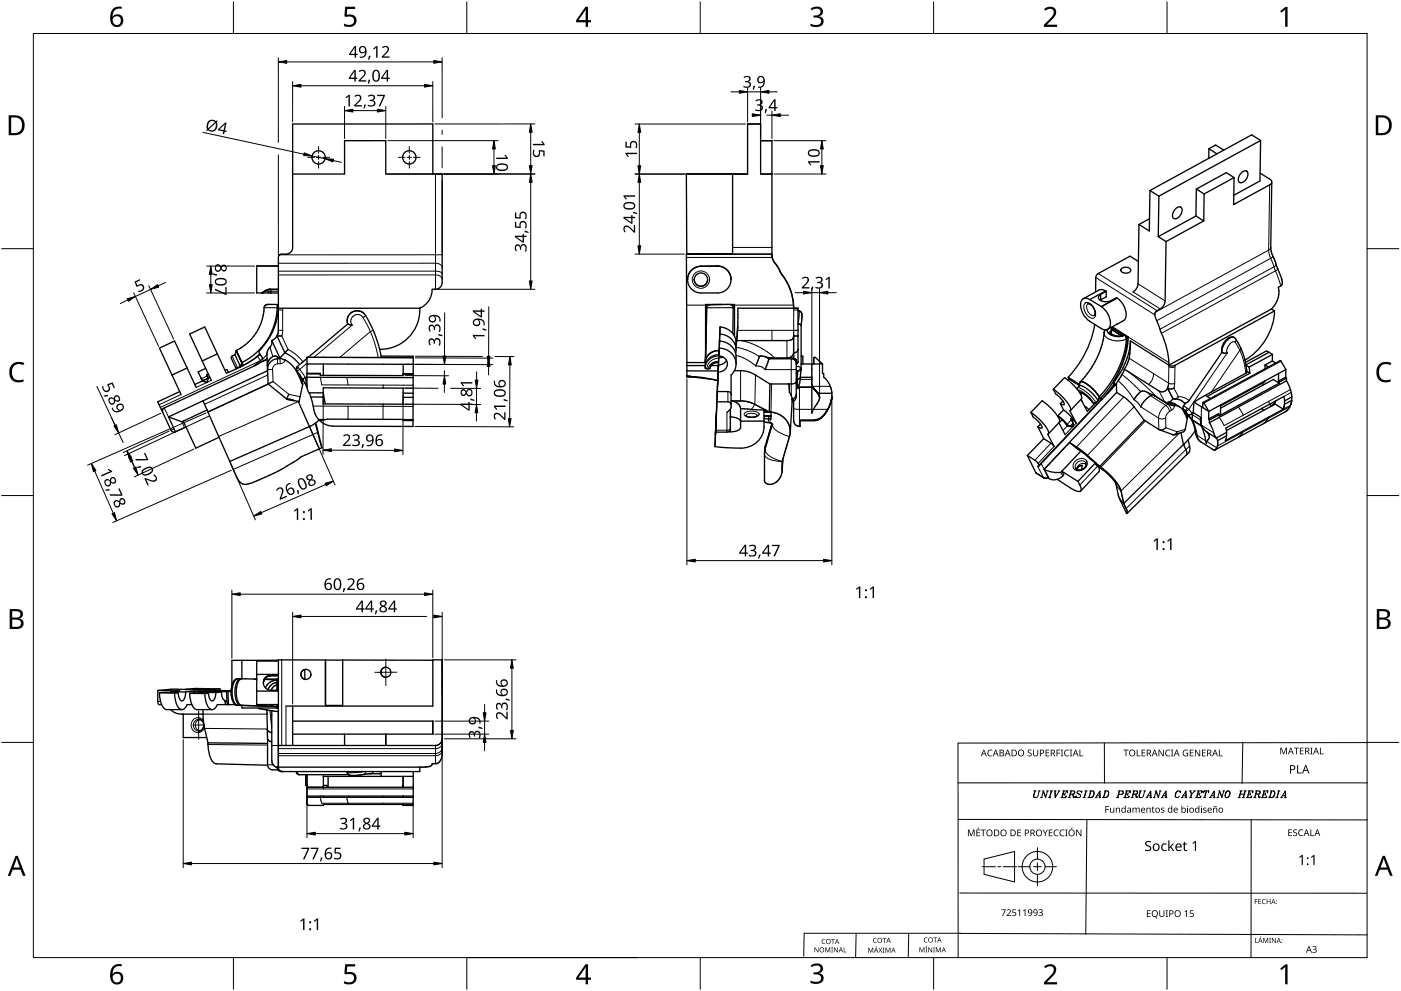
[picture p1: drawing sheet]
<svg xmlns="http://www.w3.org/2000/svg" width="420mm" height="297mm" viewBox="0 0 420 297" stroke-linecap="round" stroke-linejoin="round" font-family="sans-serif">
<g fill="none" stroke="#000" stroke-width=".3">
<path d="M130.6 52.2v34.5M380.8 55.4l-.3 19.6M83.5 78.9h47.1l1 .2a1.33 1.33 0 0 1 1 1.1M132.6 76.4h-48.7M205.9 77.2h25.7M219.7 76.2h11.8M219.7 74.2h11.8M232.4 78.9h.1M380.5 75l.6 2.4M380.5 75l-33.9 18.5M381.1 77.4l-34.2 18.7M381.1 77.4l1 2.6"/>
<path d="M381.1 74.1l-.6 .9M381.8 76.9l-.7 .5M382.1 80l-34.2 18.7M382.1 80l.4 1.2M382.7 79.3l-.6 .7M78.5 87.8h.1M79 87.5l-.4 .3M79.3 92.2h3.8M79.3 92.2h-.1M80.6 87.3h-1.2M80.6 87.3l-.1 .5M81 86.6v.2"/>
<path d="M81 86.6l-1.1 .3-1.4 .9M83.1 92.2h.1M83.4 93.5h.1M83.5 81.3h47.7a1.39 1.39 0 0 1 1.4 .7M83.5 82.4h47.1l1 .2a1.28 1.28 0 0 1 1 1M83.5 87.3h-2.9M83.5 86.6h-2.5M84.8 92.4v6.6M84.8 92.9h-1.3M84.8 99l-.3 1.7 1.9 4.1a12.5 12.5 0 0 1 4.5 3.6M84.8 99h-1.3M108.8 95.1l.1 .1"/>
<path d="M108.8 95.1a2 2 0 0 0-2.8-.4 2 2 0 0 0-.4 2.8l-11.4 9.6M108.9 95.2l2.2 4.2M109.1 93.9a3 3 0 0 0-3.6-.2 3 3 0 0 0-1.2 3.4M109.7 94.6l-.8 .6M111.1 99.4l-9.2 7.7M111.1 99.4l1.5 4.2 .8 3.5M111.9 99l-.8 .4M205.9 91.5h5.7M211.9 92.3h.1M219.9 92.2l-8 .1M219.9 92.2h.1M220.3 91.5h17.7"/>
<path d="M231.5 99v3.1M233.9 81.3h.1M234.6 82.4h.1M238 99v1.7M238 92.4v15M239.3 99h-18.1M239.3 99h.1M239.3 92.9h-1.3M239.6 93.2h.1M239.6 93.2l-.2 3.9M325.3 91a1.59 1.59 0 0 1 2.4 .8l.7 1.2a1.59 1.59 0 0 1-.7 2.4 3.5 3.5 0 0 1-2.4-4.4zM326.3 91a2.31 2.31 0 0 0 1.9 3.6"/>
<path d="M328.6 83.2l17.7 11.2M329.4 82l17.6 11.1M331.1 99.7a3.6 3.6 0 0 0 4.1 2.5l1.5-.2 1.1-.4M331.1 99.7h.1M333.4 98.9l-.5 .7M339.8 87.5l8.1 5.1M341.3 85.1l8.1 5.1M382.5 81.2l1.6 4.5M382.5 81.2l-34.2 18.7M383.2 80.7l-.7 .5M54.3 118.2l-6.6 3.1M62.2 112.7l-1.8 .8"/>
<path d="M63.4 114l-4.6 2.1M68.5 111.6l-.6 .3M69.6 106.7l1.6 3.5M70.8 110.3h.1M71.2 110.2l-.4 .1M71.2 110.2l.1 .2M71.3 110.4h-.1M72.1 110l-.8 .4M72.2 109.7l-1 .5M73 109.5v.1M77.9 106.1a19.9 19.9 0 0 1-5 3.3M78 106.2l-.8 .7 1 1.2"/>
<path d="M78.2 108.1l-30.1 14M78.2 108.1h.1M78.6 104.2l-.8 .9M80.1 106.3l-1.1 1.2M80.3 112.4l-18.9 8.8M80.5 115.1l-18.1 8.4M81 104l.8 2.9M81.7 110.7l.2 3.7 4.7 3.8 3.4 .7M81.7 110.7l-1.5 .1M83.2 107l.1 2.1M83.3 109.1l-1.1 .5-.5 1.1M84 107.5v1.5"/>
<path d="M84 109l-.7 .1M85.5 107.9l-.7 .9-.8 .2M89.2 109.9l.7 .8M89.4 110.2l-.4 .5v.5M89.5 111.9l-.2 .2M89.9 110.7l-.8 .5M89.9 110.7l1.7 2.5M90.9 113.9l-.3 1.1M91.6 113.2l.1 .2M91.6 113.2h.1M92.1 107.1l31.8 .2M92.1 108.9l-2.2 1.8"/>
<path d="M96.1 113.1l.4 2.3h7.9M97 107.1v.1M104 113.1l.4 2.3M104.4 115.4l19.5 .1M114.9 115.4v.9M120.9 116.3l3 .1M215.5 108.3a2.74 2.74 0 0 0-3 2.3M215.5 107.4a3.4 3.4 0 0 0-3.5 3.2M215.6 106.7a3.9 3.9 0 0 0-4.1 3.7M218.3 117.4v3M220.7 106.5h.1M220.7 106.5l2.7 1 2.4 1.5a3.4 3.4 0 0 0 2.5 .9l1.2 .9 9.3-.1"/>
<path d="M220.8 104.1l3.5 1 3.4 1.8M222.1 111.1v9M222.4 102.1a21.6 21.6 0 0 1 10 5.2M226.6 112.4l-.2 8.8M229.7 107l.9 .6h6.7a1.5 1.5 0 0 1 1.5 1.5M230.6 107.5h6.7a1.5 1.5 0 0 1 1.5 1.5M231.4 115.1l-.2 8.4M236 102.1v5.2h-5.7M237.3 107.3v11.2M238.8 110l.6-.1 .7 .3M238.8 110.9l.4 .3M238.8 111.1l.4 .1"/>
<path d="M238.8 111.3l.4 .1M238.8 116.4l1 .1M238.9 114.7h.1M239 114.7l-.1 .2M239 114.5v.2M239 114.2v.5M239.1 112.2l-.1 1.5M239.2 112.2l-.1 1.5M239.2 111.4l-.1 .8M239.2 111.2v.2M239.3 111.2h.1M239.3 111.2l-.1 1"/>
<path d="M239.7 116.1l.1 .4M239.8 116.5v11.3M240 113.7h3.5M240.1 110.2l-.8 1M240.1 110.2h.1M240.1 110.2l.2 .4M240.2 110.8l-.3 .3-.6 .1M243.5 109.1v4M243.6 115.8h5.4M245.3 118h.1M245.8 119h.1M323.1 116.3a3.5 3.5 0 0 1 2.9 1.4l1.5 1.4 1.2 1.6"/>
<path d="M323.3 116.9a9.3 9.3 0 0 1 4.8 4M323.7 117.5l.5 .1M324.2 117.7l.1 .3M324.2 117.6l2.1 1.5 1.4 1.6M329.4 119.9l-.7 .8M329.8 119.4h.1M330.2 119.7l-18.6 19.7M333.5 116l.1 .1M333.6 116.1l-.8 .9M333.6 116.1h.1M334.2 115.1h.1M334.1 115.1l.2 .2"/>
<path d="M334.2 114l.1 .1M334.9 113.4l-.8 1M335.3 114.1l3.4 3.7a9.7 9.7 0 0 0 2.9 3.3l.5 .8 5.4 3.4M336.5 112.3l2.7 2.2 2.9 2.9M337 119l-14.2 15M337.8 101.6h.1M338.2 111.3l4.3 3.5 4.3 4.1M338.4 101l12.1 7.7M338.6 107.4l11.8 7.4M339 103.1h.1M344.4 117.8l.6 .8 4.6 2.9M345.7 118.3l4.5 2.9"/>
<path d="M346 112l-.4 1.7-1.1 1.6M347.6 117.2l1.7 3.3M350.1 116.4h.1M350.1 116.4l1.7 3.1M350.4 114.8l-.3 1.5M350.4 114.8h.1M350.5 114.8l.9 .3 .9-.2M350.5 114.8l-.4 1.6M350.5 109.9l1 .2 .9-.2M350.5 109.5v5.3M352.3 114.9l-.2 1.4 1.3 2.6a4.5 4.5 0 0 1 3.2 1.2M352.4 109.5l-.1 5.4"/>
<path d="M361.5 118.5l.5 .3M364.3 118.7l.3 .2M370 101.1a3.8 3.8 0 0 0-3.2 2.7l-.3 1.8M370.4 102.6a1.8 1.8 0 0 0-2.1 1.3l-.4 1.2 .2 .7-11.6 16.9M370.4 102.6h.1M370.4 102.6l1.4 2.4M370.5 101.6l.2 .5-.3 .5M371.8 105a19.9 19.9 0 0 1 1.8 6.9M371.8 105l-8.5 12.5M372 104.2l-.2 .8M384.2 108.3l-23.1 12.5M387 116.8l-19.9 10.8-1.5-2.5"/>
<path d="M387.2 117.6l-2.1 1.2M49.1 122.4l-.7 .3M49.3 122.3l1.2 2.7M52.2 128.5l-.9 .5M54.9 126.2l-.4 .2 .8 1.8M62.9 124.7l-7.1 3.3M89.5 120.4l-23.9 10.4M89.5 120.3v.1M93.9 121.7l30 .1M95.3 129.6l-25.3 11.1M104.4 121.8v3.9M114.9 121.1v4.6"/>
<path d="M120.9 125.7h3M120.9 121.2h3M218 123.6v5.9M219 128.5l-.6 .4-3.8 .1M219.1 122.6v6.8M220.3 120.4l.7-.1a9.2 9.2 0 0 1 5.4 .9M223.5 123.7a3.9 3.9 0 0 1 4.1 .2l.1 .3a3.1 3.1 0 0 1-3.9 .6l-.6-.6zM223.7 124.6a2.44 2.44 0 0 1 3.5 0M226.4 121.2l-1.1 1.5M226.4 121.2l3.1 1.7M229.1 124.7l.2 .1M229.1 123.6a6.4 6.4 0 0 1 7.8 5.8l-.2 1.4"/>
<path d="M229.3 124.6v.2M229.3 124.8h1.2M229.3 124.8l-.2 .8M229.3 136.2a3.3 3.3 0 0 0 3.2 1.9l2 .2M229.3 135.2v.2M229.5 134.7a3.5 3.5 0 0 0 2.6 2.7l2.4 .9M229.5 134.7l-.1 .3M229.6 133.6l-.1 1.1M230.5 124.6v.2M230.5 124.8h.1M230.5 124.8l-.2 1.9M230.5 124.8h.5"/>
<path d="M231 124.6v.2M231 124.8l.1 .1M231 124.8l-.2 1.9M231.1 124.9h.1M231.2 124.9h.1M231.7 127.2a3.5 3.5 0 0 0 2.6 2.7l2.4 .9M231.7 127.2l-2.2 7.5M231.7 127.2h.1M234.5 138.3v3.2M234.5 138.3h.1M234.8 137.7l-.2 3M236.7 130.8l-2.2 7.5"/>
<path d="M238 126a1.77 1.77 0 0 0 2 1.7M238 122.4l1.2 .3h4.3M243.9 122.7h4.3M245.5 125.7h.1M245.8 125.5l-.3 .2M245.8 125.5l-.3 .1M245.9 125.4l-.1 .1M246.1 125.3l-.2 .1M246.1 125.3h.1M246.3 125.1l-.2 .2M246.7 124.8l-.4 .3M247 124.5l-.3 .3"/>
<path d="M247.1 124.4l-.1 .1M247.5 123.8l-.4 .6M247.6 123.8l-.5 .6M247.6 123.7l-.1 .1M247.6 123.7h.1M247.6 123.7v.1M247.9 123.3l-.3 .4M248.2 122.8l-.3 .4M248.4 122.5l-.5 .8M248.4 122.4l-.2 .4M248.7 121.8l-.3 .7M248.7 121.8l-.3 .6"/>
<path d="M248.7 121.7v.1M249 121.1l-.3 .7M249 121.2h.1M311.2 139.8l1.7 3.3M312.3 139l.8 1.6M315.2 132.8l-4.8 5.1M316.1 133.8l-4.8 5.1M317.4 124.9l1.6 1.3 1 1.3M319.8 126.9l.3 .7M320.2 127.6l-1.4 1.4M320.8 132.7l-7.6 8 1.4 2.8M321.3 125.8l-1.3 1.4"/>
<path d="M321.7 133.3l2.1 1.3 2.3 1.9M321.8 125.8l-.3 .3M322.6 138.1a1.93 1.93 0 0 1 2.1-.7 1.93 1.93 0 0 1 1.4 1.7 2.41 2.41 0 0 1-4.1 1.2 1.83 1.83 0 0 1 .6-2.2zM322.8 126.8l-3.4 3.5M325.5 121.9l-.1 .1M325.6 138.7a1.8 1.8 0 0 0-2.1-.4 1.8 1.8 0 0 0-.9 2.1M325.8 139.2a1.97 1.97 0 0 0-3 1.5M326.1 136.5v.3M326.1 136.5l2.7 2.4M326.5 122.8l-.4 .5M328.2 120.9h.1M328.7 120.7l-.5 .2"/>
<path d="M328.7 120.7h.1M328.7 139.2a18.1 18.1 0 0 1 7.5 7.9M329.1 139.8l-5.3 5.6M329.1 139.8h.1M340.1 121.9l-14 14.6M343.5 126.2l-13.4 13.9M347.5 125.3a2.23 2.23 0 0 0 2.1 0M347.5 125.3v3.4M349.6 125.3v2.9l3.4 1.2 2.5-.7M349.6 121.5a4.8 4.8 0 0 0-2.1 3.8M349.6 121.5a2.5 2.5 0 0 1 1.1 1.9M350.2 121.2a2.5 2.5 0 0 1 1.1 1.8"/>
<path d="M350.2 121.2l-.6 .3M350.3 121l-.1 .2M350.7 123.4a2.48 2.48 0 0 0-1.1 1.9M351.2 120.6l1.4 1M351.3 123l-.6 .4M352.3 121.5l-.4 1-.6 .5M353.8 129.8l-17.6 17.3M354.3 120.1l1.1 .9M354.8 122.3l-.4 .1M354.9 121.7h.1M354.9 121.7l1.1 .7M355 122.9l.2 .1"/>
<path d="M355.1 123l.1 .1M355.2 123h.1M355.2 123v.1M355.2 123l1.1 1.3M355.2 123.1l.4 .3M355.6 123.4l.7 .9M356 122.4l.5 .3M356 122.4l-.8 .6M356.4 124.4l-.4 .9M356.4 124.5l.2 .3M356.5 122.7l-.7 .5-.6-.2M356.5 122.7l1.1 1.4"/>
<path d="M356.5 124.6l.1 .2M356.6 124.8h.1M356.8 133.7l-19.1 18.7M357.4 125.8l.4 .4M357.6 124.3l2.4 1.5M357.6 125.9l.2 .3M357.8 126.2l.9 2.4 .3 1.9M358.1 120.5l.1 .1M358.6 129.8l.4 .7M359 130.5l.5 1.4 .7 .6M359 130.5l2.6 1.6M360.3 121.9l-.1 3.3"/>
<path d="M360.3 127.4l3.7 2.4M361.9 132.3l3 1.9M371.4 122l1.5 2.4M371.8 130.7l-.5 .4M371.9 130.7h.1M372.7 129.6l-.8 1.1M379.5 126.5l-.6 .5M379.5 126.5h.1M380.5 120.3l.2 .9M380.5 125l-1 1.5M386.8 121.9l-21.7 11.8M387 121.5l-2.1 1.1"/>
<path d="M310.6 141.7l2.3 1.4M312.9 143.1l.2 .2M314.3 142.9l-.6 .3-.8-.1M318.4 141.2l-.3 .4 .6 1.1M334.6 144.9l.5 1 1.1 1.2M335.4 148.3l.5 1.4 1.1 1.2M335.8 149.5l1.2 1.4M336.2 147.1l.8 3.8M337 150.9h.1M337 150.9l.9 2M84.5 197.8v25.6M47.3 210.2h.8"/>
<path d="M59.6 215.6a1.76 1.76 0 0 0-1.6 1.7 1.76 1.76 0 0 0 1.5 1.8M59.9 215.6a1.79 1.79 0 0 0-1.3 1.8 1.79 1.79 0 0 0 1.3 1.7M60.9 214h19.2M61 216a2.06 2.06 0 0 0-2.7-.6 2.06 2.06 0 0 0-.9 2.6 1.99 1.99 0 0 0 1.9 1.6 1.99 1.99 0 0 0 2-1.5M61.4 218.3l18.8 .2M67.5 210.2h.6M71.2 211.4h.9M78 212.2v.2M81 213l.5 4.9M85.8 211.6v11.8M62.4 223.2l17.8 .1M80.2 229.2h1.7"/>
<path d="M81.5 223.4h2M83.1 229.9h.4M83.2 230.5l.1 .2M83.5 224.4h47.1M83.5 226.5h47.1M83.5 225.9h47.1M89.1 231.9l.3 .1M89.2 231.3l.2 .7M89.4 232l.4 .2M92.1 235.4h.1M92.1 236.5h31.8M92.1 232.2v.2"/>
<path d="M96.1 239l.4 1.8h27.4M97 232.2v.5M97 236v.5M104 239l.4 1.8M109.1 231.3l-3.2 .3-1.8-.2M109.7 231.3l-.2 .5-.5 .3M111.9 231.3l-.3 .4-.5 .2M120.9 235.9h.1M130.6 224.4v1.5M130.6 225.9v.6M130.6 226.5v2.4M132.6 221.4h.1"/>
<path d="M132.6 221.4a2.2 2.2 0 0 1-2 2.2v.8M132.6 222.9a1.9 1.9 0 0 1-2 1.5M132.6 224a1.95 1.95 0 0 1-2 1.9M132.6 224.9a1.91 1.91 0 0 1-2 1.6M114.9 240.8v.3M120.9 241.1h3"/>
<circle cx="210.2" cy="83.8" r="2.6"/>
</g>
<g fill="none" stroke="#000" stroke-width=".4">
<path d="M87.8 52.2h15.5v-10h12.4v10h16.9v32.5a2.23 2.23 0 0 1-3 2 6.2 6.2 0 0 1-3.7 5.7M129.8 52.2v-15h-42v37a2 2 0 0 1-2 2l-1.7 .1-.4 .3-.2 .6v14.3M205.8 52.2h18.4v-15h3.9v15h3.4M205.8 52.2l.1 24M205.8 52.2h.1M219.7 52.2v24M228.1 42.2h3.4v34.2M344.9 57.1l2.7 1.7M344.9 57.1l-.2 12.1-3.1-1.9M347.6 58.8l-.2 12.1M358.8 56.7l2.3 1.4M358.8 56.7l-.1 8.1"/>
<path d="M361.1 58.1l-.1 8.1M362.5 44.6l2.1-1.1 2.4 1.5M362.5 44.6v2.9M362.5 44.6l2.5 1.5M370.1 53.2l-2.3-1.4-9 4.9M370.1 53.2l-9 4.9M372.1 51.9l.4-.3a1 1 0 0 1 1.4-.3 1 1 0 0 1 .3 1.4 2.23 2.23 0 0 1-2.5 2l-.3-.6v-.8zM377.9 51.9l3 1.8a.88 .88 0 0 1 .5 .9 .88 .88 0 0 1-.6 .8l-10.8 5.9 .1-8.1M378.1 42.1l-2.7-1.7-30.5 16.7M378.1 42.1l-.2 12.1-7.9 4.3M378.1 42.1l-30.5 16.7M381.4 54.6l-.3 19.5"/>
<path d="M83.5 79.7h-6.5v8.1h1.6M83.5 79.7h-6.5M205.9 76.2h25.6M205.9 76.2l.1 32.5M205.9 76.2h.1M208.1 76.2h3zM208.7 76.2h3zM210.2 79.8a4 4 0 0 0-4 4M210.2 79.8h.1M210.5 79.8h.1M215 79.7h.1M215 79.7l-4.5 .1"/>
<path d="M215.2 79.7l-5 .1M215.2 79.7a4 4 0 0 1 4 4.1 4 4 0 0 1-4 4h-5a4 4 0 0 1-4-4 4 4 0 0 1 4-4M215.2 79.7a4 4 0 0 1 4 4.1M219.5 76.2h.1M231.5 76.4l.2 1.3 .7 1.2M231.5 76.4l.2 1.1 .7 1.4M232.4 78.9l2.2 3.5M341.4 78.4l-2.5-1.6-9.7 5.3-.6 1.1v4.3M341.6 67.3l-.3 17.8a3.1 3.1 0 0 1-1.5 2.4M344.7 65.6l-3.1 1.7M347.4 70.9l2.3 1.5M349.7 72.4l-.3 17.8a3.4 3.4 0 0 1-2.4 2.9l-.5 .6-.2 .7 1.2 3.3a37.8 37.8 0 0 1 3 11v.8"/>
<path d="M352.4 62.7l.4-.3a1 1 0 0 1 1.3-.3 1 1 0 0 1 .4 1.4 2.23 2.23 0 0 1-2.5 2l-.3-.6v-.8zM358.7 64.8l2.3 1.4M358.7 64.8l-11.3 6.1M361 66.2l-11.3 6.2M381.1 74.2l.4 1.9 2.4 6.2a3.9 3.9 0 0 1 .4 3.3l-.9 .5a7.1 7.1 0 0 1-2.1 6.5M381.1 74.1v.1M78.8 87.7l-.3 .1M78.8 87.7h.1M79.1 87.5l-.3 .2M79.2 87.5l-.5 .3h4.8M79.2 92.2l-.3 2.3-.5 2-.9 2.2-1.2 1.8a15.2 15.2 0 0 1-5.5 4.6M79.2 92.2h.1"/>
<path d="M80.1 91.3l-.6 .3-.3 .6M80.2 91.3h-.1M80.5 91.3h-.3M80.5 91.3h.1M80.5 91.3h2.7M81 86.8l-1.9 .7M81 86.8h.1M81.2 87.8h.1M81.2 86.8v1M83.2 91.3a19.1 19.1 0 0 1-10.6 17.4l-.5 1.3M83.2 91.3l.3 .2M83.5 92.4a19.5 19.5 0 0 1-5.7 12.7l.1 1"/>
<path d="M83.5 92.4v6.8l-.4 1.5M83.5 86.8h-2.5M83.5 91.5v.9M104.3 97.1a2.99 2.99 0 0 1 1.2-3.5 2.99 2.99 0 0 1 3.6 .3 33.6 33.6 0 0 1 4.8 10.9M104.3 97.1l-11.8 10M104.3 97.1h.1M104.3 97.1l1.3 .4M105.6 97.5h.1M125.9 92.4a11.9 11.9 0 0 1-12 12.4M125.9 92.4h.1M125.9 92.4h-42.4M206.2 83.8h.1"/>
<path d="M208.2 83.8a2 2 0 0 0 2.4 2M210.6 85.8h.1M211.6 91.6h.6M211.8 98.6l-.2 6.5M211.9 94.6l-.1 4M211.9 92.7v1.9M211.9 92.2v.5M211.9 92.2h.1M211.9 92.2h-.3M212.2 91.6l-.3 .6M212.2 83.8a2 2 0 0 1-1.6 2M212.6 91.4l-.4 .2"/>
<path d="M212.7 91.3l-.1 .1M214.6 91.3h-1.9M214.7 91.3h-.1M215.5 91.3h-.8M215.6 91.3h-.1M215.9 98l-.1 4.5M215.9 98v2.1M215.9 98a5 5 0 0 1 4.9 4.7v2.2M216.3 91.3h-4.7v15M216.3 91.3h-.7M219.1 91.3l.5 .3M219.1 91.3h-2.8"/>
<path d="M219.1 91.3h1.2v9.5M219.2 83.8h.1M219.6 91.6l.3 .6M219.6 91.6h.7M219.9 92.2l-.1 7.8M219.9 92.2h.4M221.2 98.3l-.4 4.9M221.2 98.3l-.3 3.8M221.2 98.2v.1M221.2 97.8v.4M221.2 97.7v.5M221.2 97.7v.1"/>
<path d="M234.6 82.4l1.2 1.8 1.2 2.5M234.6 82.4a16.3 16.3 0 0 1 3.4 10M237 86.7h.1M237 86.7a16.3 16.3 0 0 1 1 5.7M238 92.4h.1M239.3 92.4h-1.3M239.3 92.4h-18l-.1 5.3M239.3 97.1l.9 .3M239.3 92.4v16l-.5 .8M239.3 93.1l.3 .1M239.6 93.2h.1M239.6 93.2l.6 .3 .3 .7-.2 3.2"/>
<path d="M240.2 97.4h.1M240.3 97.4h.1M240.3 97.4v13.3M326.3 91a2.78 2.78 0 0 1 1.9 3.5M326.9 89.8a1.67 1.67 0 0 0-2-.3 1.67 1.67 0 0 0-.8 1.8 6.4 6.4 0 0 0 2.7 5l3.4 2.1a1.69 1.69 0 0 0 2 .3 1.69 1.69 0 0 0 .8-1.8 6.4 6.4 0 0 0-2.7-5M326.9 89.8l3.4 2.1M328.2 94.5v.1M328.3 97.2a30.5 30.5 0 0 1-7.9 15.9M330.1 89.9l-.2 .1M330.1 88.2a1.06 1.06 0 0 0-.7 1.3 1.06 1.06 0 0 0 1.1 .8l2 .1 2.3-1.2 .2 .1M330.1 88.2v1.7M330.2 89.8v.4"/>
<path d="M330.3 91.9h.1M331.4 98.8l-.9 4.6-1.5 3.8-2.2 3.9-2.8 3.4M331.6 87.2l-.9-.4h-.8l-5 2.7M331.6 87.2l-4.7 2.6M331.6 87.2l.2 .1M331.8 87.3l-1.7 .9M331.8 87.3v1.7l-1.7 .9M332 98.7l.2 .8 .5 .6M332.9 99.6h.1M332.9 99.6l.3 .5M333.3 98.7l-.1-.5 3.8 2.3M333.3 98.7l3.1 2"/>
<path d="M333.4 98.8h.1M333.4 98.8l-.1 1.2M333.4 98l4.7 3M333.5 98l4.9 3M334.9 97.2h.1M335 89.3a6.1 6.1 0 0 1 2.5 6.1l-.6 .7-4.7 2.6M335 89.3l-4.7 2.6M335.1 97.1l-.2 .1M336.4 80.5a1.81 1.81 0 0 1 2.7 .5 1.72 1.72 0 0 1-3 0zM381.3 92.6l.9 .6M381.3 92.6l-30.8 16.9M382.2 93.2a18.5 18.5 0 0 1-8.9 14.8"/>
<path d="M382.2 93.2l-29.8 16.3-.9 .2-1-.2M382.2 93.2h.1M53.9 117.4l-6.6 3 4 8.6a1 1 0 0 0 1.3 .4M56.1 110.3l-4.5 2.1M58.8 116.1l-6.5-13.9-4.5 2.1 6.5 13.9M60.7 114.2l-2.3 1.1M60.7 114.2l1.3 .4M61.7 110.4l-2.3 1.1 1.3 2.7M62 112.3l.2 .4a1.09 1.09 0 0 1-1.4 1.3l-.6-.9M62 112.3l.5 1.1M62 114.6h.1M62.4 112.1l-.4 .2"/>
<path d="M62.5 113.4l-.5 1.2M63 113.1l-.5 .3M65.2 106.1l-3.8-8.1-4.5 2.1 6.5 13.9M65.2 106.1l-4.6 2.1M65.2 106.1l2.7 5.8M67.5 111l.6-.2 .4 .8M68.5 111.6v.1M70.5 106.3l-.9 .4-.3 .4 1.5 3.5M70.5 106.3l.4-1.2 1.6 3.5M70.5 106.3l1.6 3.7M70.8 110.3v.1M70.8 110.3l.1 .2-2.4 1.2"/>
<path d="M70.8 105.1l1.7 3.5zM72.1 110h.1M72.1 109.9v.1M72.2 109.9h-.1M72.2 109.7v.2M72.5 108.6l.4 .8M72.9 109.4v.1M72.9 109.5h.1M73 109.6l-1.8 .8h-.4M76.1 109.8l-26.8 12.5-.6 .7 .1 .6M77.7 106.4l-2.2 1.7-2.5 1.4M77.9 106.2l-.2 .2"/>
<path d="M77.9 106.1l.7 .9 .1 .7M77.9 106.1h.1M79 107.5l-2.9 2.3M80.1 107.5l-1.3 .8M80.1 107.9l-1.6 .5-2.4 1.4M80.2 109.7h.1M80.3 111.1l-29.8 13.9M80.4 115.1l5.6 4.5M80.4 115.1l-18 8.4M81.5 102.1a3.9 3.9 0 0 1-1.2 2.9l-.3 1.3 .4 8.8M81.5 102.1h.1M81.5 102.1l2.4 5.2"/>
<path d="M81.9 114.4l-1.5 .7M83.1 100.7h.1M83.1 100.7l-.7 .8-.9 .6M83.1 100.7l2.3 5M83.9 107.3l-.4-.1a2.01 2.01 0 0 0-3.1 1.3l-.2 1.2M83.9 107.3h.1M84 107.3l1.1 .5a6.9 6.9 0 0 1 3.6 3.1l1.8 3.9M84 107.3l.1 .1a3.5 3.5 0 0 0-3.9 3.4M84.5 100.7h-1.4M84.5 100.7h.1M85.4 105.7a11.2 11.2 0 0 1 4.5 3.6M85.4 105.7l-1.5 1.6"/>
<path d="M86 119.6h.1M86 119.6l1 .3 1.2 .1M86 119.6l2.2 .4M86.4 104.8l-1 .9M86.4 104.8h.1M86.6 118.2l-.6 1.4M90.1 113.2l.2 .4M90.1 113.2v.4M90.1 113.1l-.2-.7 .4 1.2M90.1 113.1v.1M90.1 113.2h.1M90.3 113.6v.1"/>
<path d="M90.3 113.7l.6 .1M90.3 113.7l.6 .2M90.3 113.7h.1M90.3 113.8l.2 1M90.5 114.8v.1M90.5 114.9l.3 .2M90.6 108.7l-1.4 1.2a1.81 1.81 0 0 0 .6 2.3l.9 1.4M90.7 113.6l.2 .3M90.8 115.1h.1M90.8 115.1l-1.1 5.3M90.9 113.9h.1M90.9 113.9l.5 .9"/>
<path d="M91.4 114.8h.1M91.4 114.8l.7 1.3M91.6 113.2l-.9 .4M92 115.8l.2 .8 .5 1.1M92.1 113.1l-.5 .1M92.1 113.1l-.4 .6 .3 2.1M92.1 113.1l31.8 .1M92.1 112.1l-.1 3.7M92.1 112.1h4M92.1 111.9h4v.2M92.1 111.9v.2M92.1 116.1h-.1"/>
<path d="M92.1 109.1v2.8M92.1 109.1l31.8 .1M92.1 107.4l-1.5 1.3M92.7 117.7l.5 1.3M92.7 117.7l4.2 .1 .7 3.3M93.2 119l.8 3a6.9 6.9 0 0 0 1.6 3.8M93.2 119h3.7M96.1 112.1v.4l24.8 .1v-.4M96.9 116.3h24v4.9l-24-.1zM97 109.1v3.4M113.9 104.8h.1M113.9 104.8l.4 1.9"/>
<path d="M114.3 106.7l.1 .4M114.3 106.7l9.6 .1v.4M120.9 119.1h3M120.9 117.8l3 .1M120.9 112.2h3M120.9 112v.2M120.9 112h3M120.9 109.2v2.8M123.9 112v13.9M123.9 107.2l-31.8-.1v2M123.9 107.2v4.8M206 108.7v.9"/>
<path d="M206 111.2v1.5M206 109.6v1.6M206 112.7l1.1 .1h-1.1M206 112.8v.1M206 112.7v.1M206 112.9a33.9 33.9 0 0 1 8.6 1l.6 .2M206 112.9h.1M206 112.9l5.1 .5 4 .6M211.5 108.7h.1M211.5 108.7h-5.5M211.5 108.7v1.3M211.5 109.6h-5.5"/>
<path d="M211.5 107.9v.5M211.6 106.3l-.1 1.6M211.6 105.1v1.1M211.6 105.1v1.2M214.8 108.7l-1.3 .6-.5 1a1.12 1.12 0 0 1-1.5 .1v-.4M214.8 108.7h.1M215.1 117.4h3.2a.92 .92 0 0 1 1 .8M215.1 117.4l-.1 3M215.2 115.6l-.6 14.4M215.2 115.6h.1M215.2 114.1h.1M215.3 112.2h.1"/>
<path d="M215.4 111.9l-.1 .3M215.4 111.2l-.2 4.1M215.4 111.2h.1M215.4 111.1v.1M215.4 111.2l-.1 1M215.4 110.9v.2zM215.4 111.2h-9.4M215.4 110.4v1.1M215.4 109.6h-2.1M215.5 108.6l-.7 .1M215.5 108.8l-.1 2.3M215.5 108.7h-.7"/>
<path d="M215.5 108.6h.1M215.6 106.3a3.9 3.9 0 0 0-4.1 3.7M215.7 105.1a3.9 3.9 0 0 0-4.2 3.6M215.7 104.6l-.1 2.1a2.41 2.41 0 0 1 2.5 2.5 2.41 2.41 0 0 1-2.7 2.3M215.9 100.1a4.8 4.8 0 0 1 4.7 5.8M215.9 100.1l-.8 17.3M216.8 107l-1.2 .3 .1-2.2a3.9 3.9 0 0 0-4.2 3.6M217.9 108a2.72 2.72 0 0 1-2.4 1.4l-.1 2.1M220.3 111.1a9.7 9.7 0 0 1 6.3 1.3l4.3 2.7h6.9l.7-.3 .3-.4M220.8 109.1a5.5 5.5 0 0 0-2.5-6.1l-2.5-.8-.1 2.1a4.7 4.7 0 0 1 4.6 2.8 4.7 4.7 0 0 1-1 5.3v9.7l-.3 .6M220.9 102.1l-.1 1.6M226.7 109.7h.1"/>
<path d="M229.9 107.1a1.72 1.72 0 0 0-2.2-.1l-1 2.7M229.9 107.1l.4 .2M230.3 107.3h.1M230.3 107.3l.3 .2M230.6 107.6l-1.1 3.2M230.6 107.5h.1M230.6 107.5v.1M230.6 107.6h.1M230.9 115.1l-.2 8.4M236 107.3h1.3M236.3 115.1l.4 .5v.9M236.5 115.1l-.1 .1"/>
<path d="M236.7 116.5h.1M236.7 115.1v2.5l.6 .9 .3 1.1M237.3 107.3h.1M237.3 107.3l.6 .1M237.6 119.6h.1M237.6 119.6l.3 .1-.1 .3M237.6 119.6l.2 .4-.2 .1M237.6 119.6l-.6 10M237.8 119.8l-.2 .2M237.9 107.4h.1M238 100.7a1.58 1.58 0 0 1-2 1.4h-15.1M238 100.7v6.7"/>
<path d="M238 107.4l.8 .5v11l-.2 .8-1 .7M238.8 113.7h.3M238.8 118.2l-.2 .7-1 .7M238.9 114.9h.1M238.9 114.9l-.1 .2M238.9 112.1l.3 .1zM238.9 112.1h.1M239 114.8l.3 1.3M239.1 113.8l-.2 1.1M239.1 113.7l-.2 1.2M239.1 113.7v.1M239.3 116.1h.4"/>
<path d="M239.3 116.1h4.2M239.3 104.8v.1a1.25 1.25 0 0 1-1.3 .8 1.81 1.81 0 0 1-2 1.6l-6.1-.2M239.3 100.7h-1.3M239.3 100.7h.1M239.3 104.8h.1M240 113.1h3.5v10.7l.4-1.1 1.6-2.4 .3-1M240 113.2l-.3 .3-.6 .1M240 113.2l-.2 1.8-.5 1.1M240 113.1v.1M240 113.1h.1M240.2 109.1h6.5M240.2 110.8l-.2 2.3"/>
<path d="M240.3 110.7l-.1 .1M240.3 106.7h.5v2.4M243.5 115.5l.1 .4M243.5 115.4h.1M243.5 115.3v.1M243.5 115.4l1.8 2.5M243.6 115.9l.4 .6M243.6 115.9h.1M244 116.5l.3 .3M244 116.5l.3 .2M244.3 116.8l.2 .2M244.5 117h.1"/>
<path d="M244.5 117l.1 .1M244.6 117.1l.2 .3M244.8 117.4l.1 .1M244.9 117.5l.2 .3M245.1 117.8h.1M245.2 117.8l.1 .1M245.3 117.9h.1M245.3 117.9v.1M245.3 118l.1 .2M245.3 117.9h4.2M245.3 117.9l.5 1.1M245.4 118.2l.1 .1"/>
<path d="M245.5 118.3v.1M245.5 118.3h.1M245.5 118.4h.1M245.5 118.3l.1 .1M245.6 118.4v.1M245.6 118.4h.1M245.6 118.5l.2 .5M245.8 118.9v.1M245.8 119v.3M245.8 119.3h.1M246.7 109.1v2.8l.3 .2v1a6.8 6.8 0 0 1 2.5 4.6v1.3M246.7 109.1l-2.4-2-.3 .3v1.7"/>
<path d="M249.3 120v.1M249.4 119.9l-.1 .1M249.4 119.8v.1M249.4 119.4v.4M249.4 119.5v.3M249.5 119.1l-.5 2M249.5 119l-.3 1.4M249.5 119v.1M249.5 119.1l-.1 .3M315.9 116.7l3.4-3.5 1.1 .8a11.6 11.6 0 0 1 4 5.3l-3.4 3.8M315.9 116.7l.7 .5a14.7 14.7 0 0 1 4.5 5.2v.4l-.2 .4 1.9 3.6-1-1M315.9 116.7a3.7 3.7 0 0 0 1.5 2l1.2 1.2 .6 1.2-.2 .2-1-.3"/>
<path d="M320.4 113.1l.2 .5M320.4 113.1l3.4 2.1M320.6 113.6l3.1 1.9M320.6 113.6l-.3 .4M323.7 115.7l-.8 .8M323.7 115.7a3.5 3.5 0 0 1 2.9 1.3l1.5 1.5 1.2 1.5M323.9 114.7l.1-.2a3.5 3.5 0 0 1 2.9 1.3l1.5 1.5 1.2 1.6M323.9 114.6l-.3 1.1M323.9 114.6v.1M324 114.5a3.6 3.6 0 0 1 3 1.4l1.6 1.6 1 1.4M324 114.5l-.1 .1M324 117.6h.1"/>
<path d="M324 117.6l.2 .1M324.2 117.7h.1M324.2 117.7l.2 .1M324.2 119.7l1.9 3.6M324.4 117.8l1.6 1 1.7 1.9 .6 .3M324.4 117.8l-.3 .3M329.6 118.9h.1M329.6 119.1l.2 .2M329.7 118.9l-.4 1.2M329.7 118.9l.5 .4M329.8 119.3l.7 .5M329.8 119.3v.1"/>
<path d="M329.8 119.4l-.3 .3M330.2 119.3l.2 .4M330.4 119.8h.1M330.4 119.8l-18.8 19.8M332.7 100.1h.1M332.8 100.1l1 .5 1.2 .3 1.3-.1 1-.3M333.2 100.1h.1a4.2 4.2 0 0 0 3.1 .6M333.3 100v.1M334.1 115.1h.1M334.1 115.1l-3.7 4.6M334.3 115.5l-3.2 3.5M334.3 115.4l-2.3 2.7"/>
<path d="M334.3 115.5h.1M334.7 115l.1 .1M334.7 115l-.4 .5M334.8 115.1l-.4 .3M334.8 115.1l.1 2.5M334.9 117.6l2.6 1.7 1.3 1.2 4.3 5.4 4.4 2.8a1.86 1.86 0 0 0 2.1-.5M334.9 117.6l-21.8 23M337 100.5l-.6 .2M337.2 110.7l10.4 6.5a1.76 1.76 0 0 0 2.5-.9M337.2 110.7l-.6 1.4-1.9 2.9M337.2 110.6v.1M337.3 100.5h-.3"/>
<path d="M337.3 100.5l.4 .5M337.7 101l.1 .6M337.7 101l.4 .2M337.8 101.6a29 29 0 0 1-8.1 17.3M337.8 101.6l.3 .2M338.1 101.8a29.5 29.5 0 0 1-7.9 17.5M338.1 101.2v.6M338.1 101v.2M338.1 101h.3M338.4 101a29.9 29.9 0 0 1-4.4 13.6l.1 .5M339 102.2a23.1 23.1 0 0 1-4.9 12.4l.2 .9M339 102.2l-.4 5.2-.6 1.9-.8 1.3"/>
<path d="M339 102.2l11.5 7.3M340.1 119.8h.1M343.9 119.5l-1.1 1.2-.7 1.2M345.6 118.3l-1.7 1.2M345.7 118.3l-1.1-.4a2.14 2.14 0 0 0-3.6 .6l-.9 1.3M345.7 118.3l3.7 2.2 .9 .1M350.1 116.3l1.7 3.2M350.1 116.3v.1M350.5 109.5h.1M351.8 119.5l-.7 .8-.8 .3M351.8 119.5h.1M351.8 119.5l.7 .1"/>
<path d="M352.1 116.3l-1 .3-1-.2M352.1 116.3h.1M352.5 119.6l1.8 .5M353.4 118.9l-.9 .7M353.4 118.9h.1M366.5 105.6l-9.9 14.5-1.1 .8M366.5 105.6h.1M366.5 105.6l.8 .3 .8-.1M368.1 105.8h.1M370.5 101.5v.1M370.5 101.5a2.01 2.01 0 0 0-3.1 .8l-.2 .3a3.8 3.8 0 0 0-.7 3M370.5 101.6l1.5 2.6"/>
<path d="M372 104.2l1.5 4.4M372 104.2h.1M373.5 108.6h.1M373.5 108.6l.2 .8M373.7 109.4l.9 .6M373.7 109.4l.2 1.9M373.9 111.3l.9 .6M373.9 111.3l-.3 .6-15.5 8.6M374.6 110l.2 1.9M374.8 111.9l-12.8 6.9 1 .6M378.7 114.8v.7M379.3 114.2v.3l-13.2 7.1"/>
<path d="M379.4 109.4v1.2M379.4 109.4l1 .6M379.7 105.3l.9 .3M379.7 105.3l-6.2 3.3M380.6 105.6l-7 3.8M380.6 105.6l1 .6M381.6 108.2l.9 .6M381.6 108.2l-2.2 1.2M381.6 106.2v2M381.6 106.2l-7 3.8M383.4 114.2l.2 .3M383.5 112l-.1 2.2"/>
<path d="M383.6 114.9l-18 9.7v-.3M383.6 114.9l-1.7-1.2-15.8 8.6M383.6 114.5v.4M385.6 113l.2 .3M385.6 113l-2.2 1.2M385.6 110.8l-1.7-2.7-23.1 12.5M385.6 110.8l-23.1 12.5M385.6 110.8v2.2M385.8 114.2l1 2 .6 2.8M385.8 114.2l-23.1 12.5M385.8 113.3l-2.2 1.2M385.8 113.3v.9"/>
<path d="M387.4 119v1M387.4 119l-2.2 1.2M50.5 125l2.1 4.4M50.5 125l4 1.4M55.8 128l-3.2 1.4M60.9 120.1l1.2 2.8M62.1 122.9l.3 .6M62.1 122.9l-7.2 3.3 3.8 8.1 7-3.2M62.4 123.5h.1M62.4 123.5l6.5 14.8M88.2 120l1.3 .3M89.4 120.3h.1"/>
<path d="M89.5 120.4l3.3 7.5M89.5 120.3l.1 .1M89.6 120.4h.1M89.7 120.4h.1M92.8 127.9l3.1 6.6M92.8 127.9l-23.9 10.4M92.8 127.8v.1M94.4 123.7v.1M94.5 126.9l.2 .6M94.6 126.8l.3 .6M94.7 127.5l1.8 6.7M94.9 127.4l1.6 6.8"/>
<path d="M94.9 127.4l-.2 .1M95.6 125.8l.2 .2M95.6 125.8h1.9M95.7 125.9l-1.3 1.1-1.6 .8M96.5 134.2l-6.3 2.8-1.3 1-5.1 3-7.6 3.5a3.6 3.6 0 0 1-4.2 0l-1.1-1.6-2-4.6M120.9 125.9h3M120.9 125.9l-22.7-.3-2.4 .4M120.9 125.9v.2h3M123.9 125.9v1.9l-24.6-.1-1.9-.6-1.6-1.1M214.6 130.1v.1M214.6 130v.2M214.6 130v.1"/>
<path d="M214.6 129.5v.5M214.6 129.2v.1M214.6 128.9v.3M214.6 129v.5v-.2M214.7 127.7l-.1 1.5M214.7 127.7l-.1 1.2M214.7 127.5v.2M214.7 127v.5M214.7 127.4l.1-3.4-.4 9.9M214.7 126.9v.1M214.7 126.7v.2M214.7 126.7h.1"/>
<path d="M215 120.4h3.3a.92 .92 0 0 1 1 .9M215 120.4l-.6 13.5M219 122.7l-1 .9M219 122.7v5.8a1 1 0 0 1-1 1h-3.4M219 125h.9a2.35 2.35 0 0 1 2.2 1.4M222.1 122.5a2.89 2.89 0 0 0-2.8-2.4l3.4 .1 1.9 .3 5 2.4M222.1 122.5l7 .4M222.1 122.5v5.7a2.8 2.8 0 0 1-3 1.2h-.7M222.1 126.2h7M223.7 124.6h.1M223.7 124.6l1.3 .4 1.7-.1M226.7 124.9h.1"/>
<path d="M227.2 124.6l-.5 .3M227.2 124.6h.1M229.1 122.9h.1M229.1 126.4l1.7 .3M229.1 124.6h2.1M229.1 122.9v5.1a6.9 6.9 0 0 1-8.2 6.3l-6.5-.4M229.1 123.5h2.1M229.1 122.9h.5M229.3 135.7v8.3a2.16 2.16 0 0 0 3.7 .4l.8-1 .6-1.3 .2-3.8M229.4 135l-.1 .7M229.6 133.6l-.1 .4M229.6 133.6h.1"/>
<path d="M229.6 122.9l1.1 .6M230.7 123.5h.5M230.8 126.7h.1M230.9 126.7l.6 .3M231.2 123.5a5.8 5.8 0 0 1 5.6 7.3l-2.2 7.5M231.2 123.5v2.1l-2.1-.2M231.5 127h.1M231.5 127l-2.1 7.2-.1 1.5M231.5 127l.2 .1M231.7 127.1v.1M234.5 138.3h.1M234.8 137.7l-.2 3.3"/>
<path d="M238 120.2v5.9a1.77 1.77 0 0 0 2 1.7v-1.8h4.3M240 126.1h4.3M244.3 126h.1M244.3 126.1h.1M244.9 125.8h.1M244.9 125.9h.1M244.9 125.8l-.6 .2M244.9 125.9l-.6 .2M245.1 125.8l-.2 .1M245.2 125.7l-.3 .1M245.3 125.8h-.2M245.4 125.8h-.1"/>
<path d="M245.4 125.7v.1M245.5 125.6l-.3 .1M245.5 125.7h-.1M245.5 125.6v.1M246.1 125.4l-.6 .3M246.1 125.3v.1M247.7 123.6l-1.1 1.3-1.1 .7M247.7 123.6l-1.6 1.7M249 121.2l-1.3 2.4M249 121.1v.1M249 121.2h.1M249 121.1l-1.3 2.5"/>
<path d="M249.1 121l-.1 .1M249.2 120.6l-.1 .4M249.2 120.7l-.1 .3M249.2 120.6h.1M249.2 120.4l-.2 .7M249.2 120.5v.1M249.2 120.4v.1M249.3 120.3l-.1 .1M249.3 120.1v.2M308.1 136.5l2.6 5.2 2.4 1.6a.71 .71 0 0 0 .7 .2 .71 .71 0 0 0 .5-.6l-1.2-2.3M308.1 136.5l2.7 1.8 .8 1.4M309.2 123.6l3.3-3.5 .8 .6a14.8 14.8 0 0 1 4.5 5.2l-.1 .7-3.3 3.5"/>
<path d="M309.2 123.6l.7 .5a14.8 14.8 0 0 1 4.5 5.3l.1 .4-.3 .4 1.9 3.6-.8-.9-2.3-1.4M309.2 123.6a3.8 3.8 0 0 0 1.5 2.1l1.2 1.3 .6 1.1-.2 .3-1-.5M311.3 127.9l1.7 3.6M311.6 139.7l-.4 .1M312.1 127.1l-.8 .8M313 131.5l-4.9 5M317.3 124.6l1.5 1.2 1.2 1.4a.92 .92 0 0 0 1.2 .3 .92 .92 0 0 0 .5-1M317.3 124.6l.1 .4M317.4 125l1.1 .8M317.4 125h.1M317.6 126.7l1.8 3.6M318 121l.9 1.9"/>
<path d="M318.5 125.8l-.9 1M318.5 125.8l.8 .8a2.12 2.12 0 0 0 2.5 1.2M318.8 120.2l-.8 .8M318.9 122.9l2.5 2.2M318.9 122.9l-1.6 1.7M321.4 125.1l-.3 .4 .4 .6M321.4 125.1l.4 .7M321.5 126.1l.1 .1M321.6 126.2l.1 .3M321.6 126.2l.1 .2M321.7 126.4l.1 1.4M321.8 127.8h.1"/>
<path d="M321.8 125.8h.1M321.8 125.8l-.3 .3M323.4 134.7l.1 .1M323.4 134.7l-2.6-2 3.9 2.6 4.1 3.7M323.5 134.8l.6 .4M324.1 135.2h.1M324.1 135.2l-5.7 6M324.2 135.2l4.3 3.5M324.4 139.5h.1M324.4 139.5a1.49 1.49 0 0 0-1.4 1.3M324.4 139.5v1.3M324.5 120.3l.1 .1"/>
<path d="M324.5 139.5h.1M324.6 139.5h.1M325.3 121.7l1.2 1.1M325.6 138.7h.1M325.6 138.7a1.61 1.61 0 0 1-1.2 2.1M326.5 122.8h.1M328.2 120.9h.1M328.2 120.9l.1 .1M328.3 121l-1.8 1.8M328.5 138.7l.3 .4M328.5 138.7l-5.2 5.6M328.5 138.7l.3 .3"/>
<path d="M328.7 139.1l.4 .7 1.5 .9M328.7 139.1l1.4 1M328.8 139.1h-.1M328.8 139.1l1.4 .9M328.8 139l1 .8M329.3 120.1l-.7 .7-.4 .1M329.3 120.1h.1M329.4 140l.3 .8-.1 .6-5.5 5.8M329.8 139.8l.4 .2M342.1 121.9h.1M343.1 125.9l-13.3 13.9M347.7 128.8l4 1.5"/>
<path d="M349.4 120.5l1.2 .7 1.4 .4M350.5 120.6l1.5 1M350.5 120.6h.5M350.5 120.6h-.2M351 120.6h.1M351.1 120.6l1 .4 1.8 1M352 121.6a2.89 2.89 0 0 1 2.6 1.1M353 129.4l-.4 .7-.9 .2M353.1 130l-.6 .3h-.8M354.2 129.7l.7 3.5M354.3 120.1l1.1 1M354.3 120.1h.1"/>
<path d="M354.6 122.7l1.4 2.6M354.8 122.4v.2M354.8 122.6l.1 .1M354.9 122.7l.1 .2M354.9 122.7h-.2M354.9 133.2a5 5 0 0 1 1.1 2.9l-.2 .2M354.9 133.2l-17.9 17.7M354.9 133.2h.1M355 122.9h.1M355 122.9l.4 .4M355.2 123.7l.5 .6M355.4 124l.3 .3"/>
<path d="M355.4 123.3l.1 .1M355.4 123.3h.1M355.4 123.3l.2 .2M355.5 120.9l-.6 .8a.96 .96 0 0 0 .3 1.3M355.5 120.9h.1M355.5 123.4l.1 .1M355.5 123.4h.1M355.6 123.4h.1M355.6 123.5h.1M355.6 123.4l.1 .1M355.6 123.5l.7 .8M355.7 123.5h.1"/>
<path d="M355.7 124.3l.2 .1M355.8 136.3l-17.8 17.6M355.9 124.4h.1M355.9 124.4l.1 .1M356 125.3h.1M356 124.5h.1M356 124.5v.8M356 125.3l-.7 3.9-3.1 1.1M356.3 131.9l.6 2.8a1.8 1.8 0 0 1-1.1 1.6M356.3 124.3h.1M356.3 124.3l-.4 .1M356.3 124.3l.1 .1"/>
<path d="M356.4 124.4l-.4 .1M356.4 124.4l.2 .4M356.6 124.8v.1M356.6 124.8h.1M356.7 124.9l1.1 1.7 .7 3.1a3.7 3.7 0 0 0 1.7 2.8l3.7 2.3 .5 .1M356.7 124.9l.7 .8M357.4 125.7l2.8 1.9M357.4 125.7h.1M357.5 123.9a1.01 1.01 0 0 1-1.3 .3M357.8 123.7l-.4 2M357.9 123.7l2.3 1.5M357.9 123.7l-.4 .2"/>
<path d="M357.9 123.7h-.1M358.1 120.5l-.2 3.2M358.1 120.5l4.4 2.8M358.1 120.5h.1M358.5 129.1l-1.6 2.1-2 2M360.2 127.6l1 2.4 .6 2.9 .4-1a1.55 1.55 0 0 0-.2-2.4M360.2 127.6l-.2-1.8 .2-.6v1.8a4.5 4.5 0 0 0 1.8 2.5M360.2 127.6h.1M360.7 122.2l.1-1.6 1.7 2.7M362 129.5l2.9 1.9M362.5 125.6l.2 .3M362.5 123.3v2.3"/>
<path d="M362.7 126.7l2.1 4.6M362.7 125.9v.8M364.8 131.3l.1 .1M364.9 131.4l.2 .7M365.1 132.1v1.6l-.7 1.2M365.6 124.3l-.2-.3-2.9 1.6M365.6 124.3h.1M366.1 121.4l-.1 2.7-3.3 1.8M367.8 129.1l.1 .5M367.8 130.6l-2.7 1.5M367.9 129.6l-3.1 1.7M367.9 129.6l-.1 1"/>
<path d="M378.6 122.3v.4l.4 .3M381 121v.9M382.6 120.2l-1.2 1.5M384.9 122.6h.1M384.9 122.6l-17.4 9.5 .3-1.5M384.9 122.6l-2.5-1.5-14.6 8M385 122.3l-.1 .3M385 122.3h.1M385.2 121.2l-.2 1.1M385.2 120.2l-.1-1.4-17.4 9.5 .1 .8M385.2 120.2v1M386 123l-21.6 11.9"/>
<path d="M386.1 123h-.1M387 121.5l-.9 1.5M387 121.5h.1M387.3 120.6l-.3 .9M387.3 120.5v.1M387.4 120l-.1 .5M387.4 120l-2.2 1.2M313.1 140.6l2.3 .9 2.7 .1M317.1 143.7l2.5 1.6a8.4 8.4 0 0 0 4.3 2 1.24 1.24 0 0 0-.1-1.9l-.5-1.1M318.4 141.2l.6 1.1a3.5 3.5 0 0 1-4.8 .9M318.4 141.2l4.9 3.1M322.6 140.4l.4 .4"/>
<path d="M323 140.8h1.3M324.4 140.8h-.1M330.1 140.1l1.8 1.3a14.7 14.7 0 0 1 4.3 5.7l.8 3.8M330.1 140.1l.5 .6M330.2 140l-.1 .1M330.6 140.7l2.3 2 1.7 2.1M334.6 144.8l.9 4.1 2.5 5M334.6 144.8v.1M334.6 144.9h.1M334.7 144.9h.1M337 150.9h.1M337 150.9l.9 2 .1 1"/>
<path d="M338 153.9h.1M72.5 197.9h-3v7.6M72.5 197.9v5.5M83.5 198.1h-6.5v4M83.5 197.9h-11M97.6 197.8v13.6h5.2v-13.6M97.6 197.8v.1M102.8 197.9l-19.3-.1v25.7M102.8 197.8l27 .1M132.6 197.8v10.7M132.6 197.8h-2.8v13.8h-44M132.6 197.8v27.9"/>
<path d="M47.3 207l5.1-.4 15.4 .4M47.3 207v3.6l.3 .5 .9 .1M47.3 207l6.6 .1-2.8 .2M47.8 207.7h4.5M47.8 207.7l.4 2.8a2.76 2.76 0 0 0 1.8 2.2h4.6M51.1 207.3v.3M51.1 207.3l4.6 .1M51.2 212.7l.9 .7 1.8 .6h7M52.3 207.7l.5 2.8a2.07 2.07 0 0 0 2.1 2.1l.7-.5 .5-.9h1.4M53.4 207.6l-5.6 .1M53.4 207.6l-1.1 .1M54.9 214v7.1h7.1"/>
<path d="M55.7 207.4a2.9 2.9 0 0 1-1.1 2.7 2.32 2.32 0 0 1-1.2-2.5M56.9 207.8l.4 2.8a2.69 2.69 0 0 0 1.8 2.1h4.5M56.9 207.8l4.5 .1M58.4 207.2l9.6 .1M58.4 207.2v.5M58.4 207.2l-2.7 .2M59.4 207.3l2.3 .1-1.5 .1M59.4 207.3v.4M59.5 215.9h.1M59.5 219.1h.1M59.6 215.6h.1M59.6 206.6h.1"/>
<path d="M59.6 215.6h.3M59.9 215.6l-.4 .3M59.9 215.6a1.7 1.7 0 0 1 1.2 1.7M60.2 207.5v.2M60.2 207.5l4.5 .1M60.9 214l.3 3.8 1.2 4.9M60.9 212.7v1.3M61.1 217.3h.1M61.1 217.3v.1a1.65 1.65 0 0 1-1.5 1.7M61.4 207.9l.4 2.7a2.03 2.03 0 0 0 2.2 2l.6-.5 .6-.9h5.4M61.4 207.3l3.3 .1M61.5 207.3h-2.1"/>
<path d="M61.5 207.3h-.1M62.5 207.8h-5.6M62.5 207.8l-1.1 .1M62.9 206.8l.1 .1M63 206.6h.1M63 206.6h-3.4M63.1 206.6h.1M63.1 206.6h-3.5M64.6 207.4h1.8M64.7 207.4h-.1M64.7 207.6l-.1 1.3a1.13 1.13 0 0 1-1.3 1.1l-.6-1-.2-1.2M65.9 206.5l-7.4-.1-3 .2 7.4 .2"/>
<path d="M65.9 206.5l-3 .3M65.9 206.5l.1 .5M66.4 207.4l-1.7 .2M66.4 207.4a2.74 2.74 0 0 0 1.1 2.5l.1 1 .3 .3M67.8 207l1.5 .1M67.8 207h.1M68.4 207.3l.1 3.9-.4-.6-.1-3.3M68.4 207.3h.9M68.4 207.3h-.4M69.3 207.3l.2 1.9M69.3 207.1h.1M69.3 207.1v.2"/>
<path d="M69.5 209.2l.4 1.2 .7 .8M69.5 205.5l-.2 1.6M70.6 211.2l.6 .2M71.2 211.4h.1M71.2 211.4h.9M71.3 203.4a2.24 2.24 0 0 0-1.8 2.1M71.3 203.4h.8a3 3 0 0 0-1.6 3.1v1.8l.3 1.6a2 2 0 0 0 1.3 1.5M71.3 203.4a3 3 0 0 0-1.6 3.1v1.8l.3 1.6a2 2 0 0 0 1.2 1.5M72.1 211.4h.5M72.4 211.4h.2M72.5 203.4l-.5 .1M72.5 211.4h.1"/>
<path d="M72.5 203.4l4.5 .1M72.5 203.4a3 3 0 0 0-1.6 3.1l.1 2.7a2.68 2.68 0 0 0 1.5 2.2M72.5 203.4h.1M72.6 211.4l9.2 .3M72.6 211.4v.8h10.9M72.6 211.4l4.6 .2M77 207.1v4.1h6.5M77 202.1v5M77 207.1h6.5M77 202.1h6.5M77.2 211.6h.1M77.2 211.6l4.6 .1"/>
<path d="M77.7 212.2v.2M77.7 212.4h.1M77.7 212.4l2.4 .4M79.1 204.1h.1M79.1 204v.1M79.3 203.6l-.2 .4M79.3 203.6h.1M79.3 203.5v.1M79.3 203.6l3.8 .2M79.4 203.5h4.1M80.1 212.8l.1 5.9M80.1 212.8l1.4 .2"/>
<path d="M80.2 218.7v2.8M80.2 218.7h.1M80.2 218.7l.4 .5 .9 .4M81 211.2h.1M81.1 211.2l1.5 .6M81.2 202.4a2.25 2.25 0 0 0-2.2 2.3 2.25 2.25 0 0 0 2.3 2.2h2.2M81.2 202.4h.1M81.2 202.4h2.3M81.2 202.4l-1.1 .3-.8 .8M81.2 202.5h2.3M81.2 202.5h.1M81.2 202.5a2.26 2.26 0 0 0-1.9 1.1"/>
<path d="M81.2 202.5l-1.4 .6-.6 .7-.2 .9M81.5 213v14.9a1.95 1.95 0 0 0 1.6 2M81.5 213l1.9 .2M81.8 211.7l.7 .1M82.5 211.8h.1M82.6 211.8h.5M83.1 211.8h.1M83.1 205.3a2.12 2.12 0 0 0-1.7 1.6M83.1 203.8v.1M83.1 203.5l.1 3.4M83.1 203.8a4 4 0 0 0-3.5 2.3M83.1 211.8l.1-.6v1"/>
<path d="M83.1 203.9l.1 .7M83.2 204.6a3.1 3.1 0 0 0-2.8 2.1M83.2 204.6l-.1 .7M83.5 213.2v16.8M83.5 213.2h-.1M87.8 216.1h42v3.9h-42M87.8 211.6v11.8M91.4 200.7v2.9M91.7 200.6a1.5 1.5 0 0 0-1.5 1.5 1.5 1.5 0 0 0 1.5 1.5M93.2 202.1v.4M115.7 200a1.5 1.5 0 0 0-1.5 1.5 1.5 1.5 0 0 0 1.5 1.5M62.4 223.2a6.8 6.8 0 0 0 2 5.7l15.8 .5"/>
<path d="M62.4 222.5v.7M62.4 222.7v.5M62.4 222.7l17.8 .1M80.2 221.5v7.7a1.5 1.5 0 0 0 1.5 1.5h1.7M80.2 221.5l.4 .5 .9 .4M83.1 230l.3 .7M83.1 229.9v.1M83.4 230.7l1.1 .6M83.5 229.9h.1M83.5 230a1.3 1.3 0 0 0 1.3 1.3M83.5 229.9h42.4M83.5 223.5v6.4"/>
<path d="M83.5 223.5l47.1-.1a2 2 0 0 0 2-2v4.3M83.5 223.5h.1M84.5 231.3h.1M88.8 231.3l.3 .6 .7 .3h14.8M91.7 232.2v3.2h.4l-.1 .2M92.1 232.2l-.1 8.8M92.1 238.6h31.8M92.1 236h31.8M96.1 238.6v.4M97 235.4h1.1v.6M98.4 232.7v3.3M103.3 220v3.4"/>
<path d="M104.1 231.4h.1M104.1 231.5l.5 .7M104.3 231.3h.1M104.3 231.3l-.2 .1M114.3 231.7l-7.9 .7-1.8-.2M114.3 231.3v1.4M114.3 231.7v.1M115.7 220v3.4M120.9 232.7v3.3v-.3M120.9 235.4h.1M120.9 235.4v.1M120.9 235.6h.1"/>
<path d="M120.9 235.6v.1M120.9 235.7h.1M120.9 238.6v.4M120.9 232.7v3.3v-.6M123.9 239v2.4h-3M123.9 239h-31.8l-.1 2M123.9 236v3M123.9 232.7h-26.9v3.3M123.9 231.3v4.7M125.9 229.9v1.4h-41.4M132.6 225.7a2.65 2.65 0 0 1-2 3.2h-1a1.74 1.74 0 0 1-2.2 1h-1.5M132.6 225.7h.1"/>
<path d="M92 241l.2 .3 .5 .1h4.2v-.3h24v.3M120.9 241.1h.1M120.9 241.2h.1M120.9 241.2v.1M120.9 241.3h.1M120.9 241.4h.1"/>
<circle cx="95.5" cy="47.2" r="2"/>
<circle cx="122.7" cy="47.2" r="2"/>
<circle cx="210.2" cy="83.8" r="2"/>
<circle cx="91.7" cy="202.1" r="1.5"/>
<circle cx="115.7" cy="201.5" r="1.5"/>
</g>
<g fill="#000">
<circle cx="215" cy="79.7" r=".2"/>
<circle cx="239.3" cy="116.1" r=".2"/>
<circle cx="92.8" cy="127.9" r=".2"/>
<circle cx="354.9" cy="133.2" r=".2"/>
</g>
<g fill="none" stroke="#000" stroke-width=".3">
<path d="M310.1 237.1h.6M310.3 237.1l-.3 1.7a.75 .75 0 0 0 .7 .3 .75 .75 0 0 0 .6-.6l.4-1.4M310.4 237.1a2.08 2.08 0 0 0-.2 1.9l.1 .1M311.4 237.1h.6M312.1 239.1h.5M312.6 237.1h.3l.7 1.7M312.9 237.1l-.6 2M313.9 237.1h.5M314.2 237.1l-.6 2-.7-1.7M314.4 239.1h.7M315 237.1h.7M315.3 237.1l-.6 2"/>
<path d="M315.4 237.1l-.6 2M316.2 237.1h.5M316.3 237.1l.1 2 1.3-2M316.4 237.1l.1 1.8M317.3 237.1h.6M318.1 239.1h1.5l.2-.5-.3 .5M318.7 237.1h1.4l-.1 .5v-.5M318.8 238h.6M319 237.1l-.6 2M319.1 237.1l-.6 2M319.5 237.6l-.2 .8M320.3 239.1h.7"/>
<path d="M320.9 237.1h1.1l.3 .3-.1 .5-1.2 .1M321.2 237.1l-.6 2M321.3 237.1l-.6 2M321.5 238l.3 .2 .2 .9 .2-.3M321.8 238.2l.2 .7h.2M322 237.1l.2 .5-.3 .4M323 237.6l1.1 .8M324.3 237.3l.1-.2-.1 .5a.68 .68 0 0 0-.6-.6 .68 .68 0 0 0-.7 .6l1.1 .8a.67 .67 0 0 1-.7 .7 .67 .67 0 0 1-.7-.6l-.1 .6 .2-.2M324.8 239.1h.7M325.4 237.1h.6M325.7 237.1l-.6 2M325.8 237.1l-.6 2"/>
<path d="M326.8 237.1h.9a1.11 1.11 0 0 1 .4 1.2 1.11 1.11 0 0 1-1 .8h-.9M327.1 237.1l-.6 2M327.2 237.1l-.6 2M327.7 237.1a1.16 1.16 0 0 1 .3 1.2 1.16 1.16 0 0 1-.9 .8M328.4 239.1h.6M328.6 239.1l1.3-2 .1 2M329 238.5h.9M329.6 239.1h.5M329.8 237.3l.1 1.8M331.2 237.1h.9a1.1 1.1 0 0 1 .4 1.2 1.1 1.1 0 0 1-1 .8h-.9M331.2 222.7v12M331.5 237.1l-.6 2"/>
<path d="M331.6 237.1l-.6 2M332.1 237.1a1.16 1.16 0 0 1 .3 1.2 1.16 1.16 0 0 1-.9 .8M334.8 239.1h.7M335.4 237.1h1.1l.4 .3-.3 .6-1.1 .1M335.7 237.1l-.6 2M335.8 237.1l-.6 2M336.5 237.1l.3 .5-.5 .5M337 239.1h1.4l.2-.5-.3 .5M337.6 237.1h1.4l-.1 .5v-.5M337.7 238h.5M337.9 237.1l-.6 2M338 237.1l-.6 2"/>
<path d="M338.3 237.6l-.1 .8M339.2 239.1h.7M339.8 237.1h1l.4 .3-.2 .5-1.1 .1M340.1 237.1l-.6 2M340.2 237.1l-.6 2M340.3 238l.3 .2 .2 .9 .3-.3M340.6 238.2l.2 .7h.3M340.8 237.1l.3 .5-.4 .4M341.7 237.1h.6M342 237.1l-.4 1.7a.75 .75 0 0 0 .7 .3 .75 .75 0 0 0 .6-.6l.4-1.4M342 237.1a2.08 2.08 0 0 0-.2 1.9l.2 .1M343 237.1h.6"/>
<path d="M343.7 239.1h.5M343.9 239.1l1.2-2 .1 2M344.2 238.5h.9M344.8 239.1h.6M345 237.3l.1 1.8M345.9 239.1h.5M346.4 237.1h.3l.7 1.7M346.7 237.1l-.5 2M347.7 237.1h.5M348 237.1l-.6 2-.7-1.7M348.2 239.1h.6M348.4 239.1l1.3-2 .1 2"/>
<path d="M348.8 238.5h.9M349.4 239.1h.6M349.6 237.3l.1 1.8M353.3 237.1a1.29 1.29 0 0 0-.4 2M353.9 237.3l.2-.2-.1 .5a.67 .67 0 0 0-.7-.6 .67 .67 0 0 0-.7 .6l-.2 .7a.63 .63 0 0 0 .5 .8 .63 .63 0 0 0 .8-.5M354.2 239.1h.6M354.4 239.1l1.3-2 .1 2M354.8 238.5h.9M355.4 239.1h.6M355.6 237.3l.1 1.8M356.7 237.1h.6M356.7 239.1h.7"/>
<path d="M356.9 237.1l.4 .9-.3 1.1M357 237.1l.4 .9-.3 1.1M358 237.1h.5M358.3 237.1l-.9 .9M358.5 239.1h1.5l.2-.5-.3 .5M359.1 237.1h1.4l-.1 .5v-.5M359.2 238h.6M359.4 237.1l-.6 2M359.5 237.1l-.6 2M359.9 237.6l-.2 .8M360.9 239.1h.7M361.2 237.1l-.3 .5 .2-.5h1.4l-.1 .5v-.5"/>
<path d="M361.8 237.1l-.6 2M361.9 237.1l-.6 2M362.7 239.1h.6M362.9 239.1l1.3-2v2M363.3 238.5h.9M363.9 239.1h.5M364.1 237.3l.1 1.8M364.9 239.1h.6M365.5 237.1h.3l.6 1.7M365.8 237.1l-.6 2M366.7 237.1h.6M367 237.1l-.6 2-.6-1.7"/>
<path d="M368.2 237.1a1.4 1.4 0 0 0-.4 2 1.18 1.18 0 0 0 1-.8 1.18 1.18 0 0 0-.3-1.2 1.18 1.18 0 0 0-1 .7 1.18 1.18 0 0 0 .3 1.3M368.5 237.1a1.37 1.37 0 0 1-.4 2M371.3 239.1h.7M371.9 237.1h.6M372 238h1.1M372.1 237.1l-.5 2M372.2 237.1l-.5 2M372.5 239.1h.7M372.7 222.6l-.2 12.2M373.1 237.1h.7M373.4 237.1l-.6 2M373.5 237.1l-.6 2"/>
<path d="M373.8 239.1h1.4l.2-.5-.3 .5M374.3 237.1h1.5l-.1 .5v-.5M374.4 238h.6M374.6 237.1l-.5 2M374.7 237.1l-.6 2M375.1 237.6l-.2 .8M376 239.1h.6M376.5 237.1h1.1l.4 .3-.2 .5-1.2 .1M376.8 237.1l-.6 2M376.9 237.1l-.6 2M377.1 238l.3 .2 .2 .9 .3-.3M377.4 238.2l.2 .7h.3"/>
<path d="M377.6 237.1l.3 .5-.4 .4M378.2 239.1h1.5l.2-.5-.3 .5M378.8 237.1h1.4l-.1 .5v-.5M378.9 238h.6M379.1 237.1l-.6 2M379.2 237.1l-.6 2M379.6 237.6l-.2 .8M381 237.1h.9a1.1 1.1 0 0 1 .4 1.2 1.1 1.1 0 0 1-1 .8h-.9M381.3 237.1l-.6 2M381.4 237.1l-.6 2M381.9 237.1a1.16 1.16 0 0 1 .3 1.2 1.16 1.16 0 0 1-.9 .8M382.6 239.1h.7"/>
<path d="M383.2 237.1h.7M383.5 237.1l-.6 2M383.6 237.1l-.6 2M384.1 239.1h.5M384.2 239.1l1.3-2 .1 2M384.6 238.5h.9M385.2 239.1h.6M385.4 237.3l.1 1.8M410 222.6l-122.7 .1v64.3M410.1 234.7h-122.8M287.3 245.6l122.7 .2M294.6 259.8h4"/>
<path d="M295.1 257.5l9.2-2.3v9.2l-9.2-2.3zM299.2 259.8h1M300.8 259.8h4M305.4 259.8h3.4M310 259.8h2.3M311.1 254.1v3.4M311.1 258.6v2.3M313.4 259.8h3.4M326 245.7l-.4 34.3M375.2 245.7v41.3M287.3 279.8l122.7 .4M287.8 267.7h122.1"/>
<path d="M288.1 279.7h-46.9l-.2 6.9M311.1 262.1v3.4M140.1 287h50.8M256.7 280l-.1 6.9M272.5 280l-.1 6.9"/>
<circle cx="311.1" cy="259.8" r="2.29"/>
<circle cx="311.1" cy="259.8" r="4.6"/>
</g>
<path d="M10 10h400v277h-400z" fill="none" stroke="#000" stroke-width=".3"/>
<g fill="none" stroke="#000" stroke-width=".3">
<path d="M70 .5v9.5M140 .5v9.5M210 .5v9.5M280 .5v9.5M350 .5v9.5M.5 74.5h9.5M410 74.5h9.5M.5 148.5h9.5M410 148.5h9.5M.5 222.5h9.5M410 222.5h9.5M70 287v9.5"/>
<path d="M140 287v9.5M210 287v9.5M280 287v9.5M350 287v9.5"/>
</g>
<g fill="#000">
<path d="M103.5 2h3v.7h-2.4l-.1 1.7a1.98 1.98 0 0 1 2.4 .4 1.98 1.98 0 0 1 .2 2.5 2.88 2.88 0 0 1-3.5 .5v-.7a1.93 1.93 0 0 0 3-.6 1.37 1.37 0 0 0-.5-1.4 1.37 1.37 0 0 0-1.4-.1l-.5 .1-.4-.3zM243.1 2.6a2.32 2.32 0 0 1 3.7 .5 1.47 1.47 0 0 1-1.2 1.8 1.59 1.59 0 0 1 1.4 1.8 1.59 1.59 0 0 1-1.8 1.4l-2.1-.3v-.7a2.12 2.12 0 0 0 3.1-.5 1.21 1.21 0 0 0-1.6-1.3h-.6v-.7a1.53 1.53 0 0 0 2.1-1.1 1.49 1.49 0 0 0-2.6-.4zM313.1 2.7a2.03 2.03 0 0 1 2.1-.8 2.03 2.03 0 0 1 1.6 1.7 3.9 3.9 0 0 1-1.6 2.5l-1.2 1.3h3v.7h-3.9v-.6l1.5-1.6a2.56 2.56 0 0 0 1.3-2.9 1.62 1.62 0 0 0-2.4 .2zM383.9 3.3l1.6-1.2h.6v5.9h-.7l.1-5.2-1.2 1zM3.5 109.3a3.3 3.3 0 0 1 3.8-.5l-.3 .7a2.26 2.26 0 0 0-2.6 0 2.26 2.26 0 0 0-.8 2.6 2.12 2.12 0 0 0 3.1 1.7l.4-.1v.7a2.98 2.98 0 0 1-3.4-.4 2.98 2.98 0 0 1-.8-3.3zM413.5 109.3a3.3 3.3 0 0 1 3.8-.5l-.3 .7a2.26 2.26 0 0 0-2.7 0 2.26 2.26 0 0 0-.7 2.6 2.12 2.12 0 0 0 3.1 1.7l.4-.1v.7a2.98 2.98 0 0 1-3.4-.4 2.98 2.98 0 0 1-.8-3.3zM103.5 289h3v.7h-2.4l-.1 1.7a1.98 1.98 0 0 1 2.4 .4 1.98 1.98 0 0 1 .2 2.5 2.88 2.88 0 0 1-3.5 .4v-.6a1.93 1.93 0 0 0 3-.7 1.37 1.37 0 0 0-.5-1.3 1.37 1.37 0 0 0-1.4-.1l-.5 .1-.4-.3zM243.1 289.4a2.32 2.32 0 0 1 3.7 .5 1.47 1.47 0 0 1-1.2 1.8 1.59 1.59 0 0 1 1.4 1.8 1.59 1.59 0 0 1-1.8 1.4l-2.1-.3v-.7a2.12 2.12 0 0 0 3.1-.5 1.21 1.21 0 0 0-1.6-1.3h-.6v-.7a1.53 1.53 0 0 0 2.1-1.1 1.49 1.49 0 0 0-2.6-.4zM313.1 289.7a2.03 2.03 0 0 1 2.1-.8 2.03 2.03 0 0 1 1.6 1.7 3.9 3.9 0 0 1-1.6 2.5l-1.2 1.3h3v.7h-3.9v-.7l1.5-1.5a2.56 2.56 0 0 0 1.3-2.9 1.62 1.62 0 0 0-2.4 .2zM383.9 290.3l1.6-1.2h.6v5.9h-.7l.1-5.2-1.2 1z"/>
<path d="M33.9 2.6a2.88 2.88 0 0 1 2.6-.6v.7a2.02 2.02 0 0 0-2.7 2.3 1.83 1.83 0 0 1 2.6-.3 1.83 1.83 0 0 1 .3 2.6 2.07 2.07 0 0 1-2.6 .6 2.07 2.07 0 0 1-1.1-2.4 4 4 0 0 1 .9-2.9zM33.7 6.2a1.3 1.3 0 0 0 2.6 0 1.3 1.3 0 0 0-2.6 0z"/>
<path d="M175.6 2h.8v4h.8v.7h-.8v1.3h-.8v-1.3h-2.8v-.6zM175.6 2.8l-2.1 3.2h2.1z"/>
<path d="M2.6 34.6h1.8a2.99 2.99 0 0 1 3 3 2.99 2.99 0 0 1-3.1 2.9h-1.7zM3.4 35.2v4.7h.8a2.35 2.35 0 0 0 2.4-2.1 2.35 2.35 0 0 0-2-2.6z"/>
<path d="M412.6 34.6h1.8a2.99 2.99 0 0 1 3 3 2.99 2.99 0 0 1-3.1 2.9h-1.7zM413.3 35.2v4.7h.9a2.35 2.35 0 0 0 2.4-2.1 2.35 2.35 0 0 0-2-2.6z"/>
<path d="M2.9 182.6h1.7a1.68 1.68 0 0 1 2.3 1.7 1.37 1.37 0 0 1-1.2 1.1 1.61 1.61 0 0 1 1.4 2 1.61 1.61 0 0 1-2.1 1.1h-2.1zM3.7 185.7v2.2h1.2a1.13 1.13 0 0 0 1.4-1.1 1.13 1.13 0 0 0-1.5-1.1zM3.7 183.2v1.9h1.1a1.02 1.02 0 0 0 1.3-1 1.02 1.02 0 0 0-1.4-.9z"/>
<path d="M412.9 182.6h1.7a1.68 1.68 0 0 1 2.3 1.7 1.37 1.37 0 0 1-1.2 1.1 1.61 1.61 0 0 1 1.3 2 1.61 1.61 0 0 1-2 1.1h-2.1zM413.7 185.7v2.2h1.2a1.13 1.13 0 0 0 1.4-1.1 1.13 1.13 0 0 0-1.5-1.1zM413.7 183.2v1.9h1.1a1.02 1.02 0 0 0 1.3-1 1.02 1.02 0 0 0-1.5-.9z"/>
<path d="M4.7 256.5h.6l2.4 6h-.8l-.7-1.8h-2.4l-.7 1.8h-.8zM5 257.3l-.9 2.7h1.8z"/>
<path d="M414.7 256.5h.6l2.4 6h-.8l-.7-1.8h-2.4l-.7 1.8h-.8zM415 257.3l-1 2.7h1.9z"/>
<path d="M33.9 289.6a2.88 2.88 0 0 1 2.6-.6v.7a2.02 2.02 0 0 0-2.7 2.3 1.83 1.83 0 0 1 2.6-.3 1.83 1.83 0 0 1 .3 2.6 2.07 2.07 0 0 1-2.6 .6 2.07 2.07 0 0 1-1.1-2.4 4 4 0 0 1 .9-2.9zM33.7 293.2a1.3 1.3 0 0 0 2.6 0 1.3 1.3 0 0 0-2.6 0z"/>
<path d="M175.6 289h.8v4h.8v.7h-.8v1.3h-.8v-1.3h-2.8v-.6zM175.6 289.8l-2.1 3.2h2.1z"/>
</g>
<g fill="#000">
<path d="M296.4 224.9l.7-.2 .5 .1-.1 .2a.8 .8 0 0 0-1.1 .7 .8 .8 0 0 0 1.1 .7v.2a1.04 1.04 0 0 1-1.3-.3 1.04 1.04 0 0 1 .2-1.4zM308.3 224.9l.7-.2 .4 .1-.1 .2a.42 .42 0 0 0-.6-.2 .42 .42 0 0 0-.1 .7 .69 .69 0 0 1 .8 .8 .69 .69 0 0 1-1.1 .4l-.1-.3 .2 .1a.45 .45 0 0 0 .8-.3 .45 .45 0 0 0-.6-.5l-.4-.3zM309.8 224.7h.3v1.3a.52 .52 0 0 0 .5 .5 .52 .52 0 0 0 .5-.5v-1.3h.2v1.3a.77 .77 0 0 1-.7 .7 .77 .77 0 0 1-.8-.7zM313.6 224.7h1.1v.2h-.9v.6h.8v.3h-.8v.7h.9v.2h-1.1zM316.8 224.7h1.2v.2h-.9v.7h.8v.2h-.8v.9h-.3zM318.1 224.7h.8l-.3 .2v1.6l.3 .2h-.8l.3-.2v-1.6zM319.4 224.9l.7-.2 .5 .1-.1 .2a.8 .8 0 0 0-1.1 .7 .8 .8 0 0 0 1.2 .7v.2a1.04 1.04 0 0 1-1.3-.3 1.04 1.04 0 0 1 .1-1.4zM320.8 224.7h.8l-.3 .2v1.6l.3 .2h-.8l.3-.2v-1.6zM323.7 224.7h.3v1.8h.9v.2h-1.2zM336.9 224.7h1.5v.2h-.6v1.8h-.2v-1.8h-.7zM340.9 224.7h.3v1.8h.8v.2h-1.1zM342.4 224.7h1.1v.2h-.9v.6h.8v.3h-.8v.7h.9v.2h-1.1z"/>
<path d="M347.4 224.7h.3l1.1 1.6v-1.6h.2v2h-.3l-1-1.7v1.7h-.3zM349.7 224.9l.7-.2 .6 .1-.1 .2a.8 .8 0 0 0-1.2 .7 .8 .8 0 0 0 1.2 .7v.2a1.04 1.04 0 0 1-1.3-.3 1.04 1.04 0 0 1 .1-1.4zM351.2 224.7h.7l-.3 .2v1.6l.3 .2h-.7l.2-.2v-1.6zM355 224.9l.9-.2 .4 .1-.1 .2a.82 .82 0 0 0-1.3 .6 .82 .82 0 0 0 1.2 .9v-.6h-.5v-.3h.7v1a1.09 1.09 0 0 1-1.4-.2 1.09 1.09 0 0 1 .1-1.5zM356.8 224.7h1.1v.2h-.8v.6h.8v.3h-.8v.7h.8v.2h-1.1zM358.4 224.7h.2l1.1 1.6v-1.6h.2v2h-.3l-1-1.7v1.7h-.2zM360.5 224.7h1.1v.2h-.9v.6h.8v.3h-.8v.7h.9v.2h-1.1zM365.5 224.7h.3v1.8h.9v.2h-1.2zM384 224.1h.3l.7 1.6 .6-1.6h.4v2h-.3v-1.7l-.6 1.7h-.3l-.6-1.8v1.8h-.2zM388 224.1h1.5v.2h-.6v1.8h-.2v-1.8h-.7zM389 229.3h.3v2.2h1.1v.3h-1.4zM389.8 224.1h1.2v.2h-.9v.6h.8v.3h-.8v.7h.9v.2h-1.2z"/>
<path d="M393 224.1h.7l-.3 .2v1.6l.3 .2h-.7l.2-.2v-1.6zM395.9 224.1h.2v1.8h.9v.2h-1.1zM290.3 248.7h.4l.6 1.6 .6-1.6h.4v1.9h-.3v-1.7l-.6 1.7h-.2l-.7-1.7v1.7h-.2zM293.4 248l.3 .1-.5 .4zM292.8 248.7h1.1v.2h-.8v.6h.8v.2h-.8v.7h.8v.2h-1.1zM294.1 248.7h1.5v.2h-.6v1.7h-.3v-1.7h-.6zM305.1 248.7h1.1v.2h-.9v.6h.8v.2h-.8v.7h.9v.2h-1.1zM312.7 248.7h.3l.5 .9 .5-.9h.3l-.7 1.2v.7h-.3v-.7zM314.5 248.7h1.1v.2h-.8v.6h.8v.2h-.8v.7h.8v.2h-1.1zM316.2 248.9l.7-.3 .6 .1-.1 .3a.8 .8 0 0 0-1.2 .7 .8 .8 0 0 0 1.2 .7v.2a1.04 1.04 0 0 1-1.3-.3 1.04 1.04 0 0 1 .1-1.4zM318 248.9l.7-.3 .6 .1-.1 .3a.8 .8 0 0 0-1.2 .7 .8 .8 0 0 0 1.2 .7v.2a1.04 1.04 0 0 1-1.3-.3 1.04 1.04 0 0 1 .1-1.4zM319.4 248.7h.8l-.3 .2v1.5l.3 .2h-.8l.3-.2v-1.5z"/>
<path d="M321.4 248l.3 .1-.5 .4zM322.7 248.7h.3l1.1 1.6v-1.6h.2v1.9h-.3l-1-1.6v1.6h-.3zM331.5 241.6h1.1v.2h-.9v.7h.9v.3h-.9v.8h-.2zM332.9 242.1h.2v1a.4 .4 0 0 0 .5 .3 .4 .4 0 0 0 .3-.5v-.8h.3v1.5l-.3-.2a.58 .58 0 0 1-.6 .2 .58 .58 0 0 1-.4-.5zM334.6 242.1l.3 .2a.57 .57 0 0 1 .6-.2 .57 .57 0 0 1 .4 .5v1h-.2v-1a.4 .4 0 0 0-.5-.3 .4 .4 0 0 0-.3 .5v.8h-.3zM339.6 242.1l.3 .2a.55 .55 0 0 1 .9 0 .53 .53 0 0 1 .6-.2 .53 .53 0 0 1 .4 .5v1h-.3v-1a.37 .37 0 0 0-.4-.3 .37 .37 0 0 0-.3 .5v.8h-.2v-1a.37 .37 0 0 0-.5-.3 .37 .37 0 0 0-.2 .5v.8h-.3zM343.8 242.1l.3 .2a.57 .57 0 0 1 .6-.2 .57 .57 0 0 1 .4 .5v1h-.3v-1a.4 .4 0 0 0-.4-.3 .4 .4 0 0 0-.3 .5v.8h-.3zM343.6 252.4l.6-.3 1 .1-.1 .3-.4-.1a.57 .57 0 0 0-.9 .3 .57 .57 0 0 0 .7 .7 .9 .9 0 0 1 .7 1.2 .9 .9 0 0 1-1.2 .5l-.6-.1v-.4l.6 .2a.59 .59 0 0 0 .9-.4 .59 .59 0 0 0-.7-.7l-.7-.5zM345.7 241.8l.1 .3h.4v.2h-.4v1l.5 .1-.1 .2-.6-.2v-1.1l-.2-.1zM348.2 242.2h1l-.3 .1a.31 .31 0 0 0-.4 0 .31 .31 0 0 0-.1 .4 .31 .31 0 0 0 .5 .1 .51 .51 0 0 1 .1 .9 .51 .51 0 0 1-.8-.4l.2 .1a.33 .33 0 0 0 .4 .1 .33 .33 0 0 0 .1-.5 .33 .33 0 0 0-.4-.1l-.3-.3zM348.5 253.1l.9-.3 .5 .1-.1 .3a.82 .82 0 0 0-1.2 .8 .82 .82 0 0 0 1.2 .7v.3a1.17 1.17 0 0 1-1.5-.4 1.17 1.17 0 0 1 .2-1.5zM350.4 251.9h.3v2l1-1.1h.4l-.9 1 1 1.3h-.4l-.8-1.1-.3 .3v.8h-.3z"/>
<path d="M355.1 252.3h.3v.5h.6v.3h-.6v1.3l.2 .4h.4a.51 .51 0 0 1-.4 .3 .51 .51 0 0 1-.5-.3l-.1-1.7h-.3v-.2l.3-.1zM356 242.1h.3v1.5h-.3zM357.6 252.7l1.1-.6v3h-.4v-2.6l-.5 .5zM360.2 242.1h.2v1.5h-.2zM360.9 242.2h.9l-.3 .1a.31 .31 0 0 0-.4 0 .31 .31 0 0 0 0 .4 .31 .31 0 0 0 .4 .1 .51 .51 0 0 1 .1 .9 .51 .51 0 0 1-.8-.4l.2 .1a.33 .33 0 0 0 .5 .1 .33 .33 0 0 0 .1-.5 .33 .33 0 0 0-.5-.1l-.3-.3zM364 241.6l1-.1a.47 .47 0 0 1-.4 .4 .47 .47 0 0 1-.5-.1l-.2 .1zM363.8 242.1l.2 .2a.57 .57 0 0 1 .6-.2 .57 .57 0 0 1 .5 .5v1h-.3v-1a.4 .4 0 0 0-.5-.3 .4 .4 0 0 0-.3 .5v.8h-.2zM386.4 248.6h1.1v.2h-.9v.6h.8v.3h-.8v.7h.9v.2h-1.1zM387.9 248.8l.7-.2 .4 .1-.1 .2a.42 .42 0 0 0-.6-.2 .42 .42 0 0 0-.1 .7 .69 .69 0 0 1 .8 .8 .69 .69 0 0 1-1.1 .4l-.1-.3 .3 .1a.45 .45 0 0 0 .7-.3 .45 .45 0 0 0-.6-.5l-.4-.3zM389.6 248.9l.7-.3 .5 .1-.1 .2a.8 .8 0 0 0-1.1 .7 .8 .8 0 0 0 1.2 .7v.2a1.04 1.04 0 0 1-1.3-.3 1.04 1.04 0 0 1 .1-1.3zM389.6 256.9l1.1-.6v3h-.3v-2.6l-.6 .4zM393 248.6h.2v1.8h.9v.2h-1.1z"/>
<path d="M393.1 256.9l1.1-.6v3h-.3v-2.6l-.6 .4zM300.3 272.6h1.3l-.8 2h-.3l.9-1.8h-1.1zM301.9 272.8a.71 .71 0 0 1 1.2 0 .71 .71 0 0 1-.5 1.1l-.4 .4h1v.3h-1.3l.5-.8a.54 .54 0 0 0 .5-.5 .54 .54 0 0 0-.5-.5l-.4 .1zM303.7 272.6h1v.2h-.8l-.1 .6a.66 .66 0 0 1 .9 .2 .66 .66 0 0 1-.3 .9 .66 .66 0 0 1-.9-.3 .52 .52 0 0 0 .8 .2 .52 .52 0 0 0 0-.8l-.7-.1zM305.2 273l.7-.4v2h-.2v-1.8l-.4 .4zM306.8 273l.7-.4v2h-.2v-1.8l-.4 .4zM311.5 272.7a.63 .63 0 0 1 .9-.2 .63 .63 0 0 1 .1 .9l-.2 .1a.59 .59 0 0 1 .4 .8 .59 .59 0 0 1-.8 .3l-.4-.1v-.2h.2a.47 .47 0 0 0 .7 0 .47 .47 0 0 0 0-.6 .47 .47 0 0 0-.6-.1v-.2a.44 .44 0 0 0 .6-.1 .44 .44 0 0 0-.2-.6 .44 .44 0 0 0-.6 .2zM344 272.8h1.1v.3h-.9v.6h.8v.2h-.8v.7h.9v.2h-1.1zM347.7 272.8h.2v1.3a.52 .52 0 0 0 .5 .5 .52 .52 0 0 0 .6-.5v-1.3h.2v1.3a.77 .77 0 0 1-.8 .8 .77 .77 0 0 1-.7-.8zM349.6 272.8h.7l-.2 .2v1.6l.2 .2h-.7l.2-.2v-1.6zM355.2 273.3l.8-.5v2h-.3l.1-1.7-.4 .3zM356.9 272.8h1v.3h-.8l-.1 .5a.66 .66 0 0 1 .9 .3 .66 .66 0 0 1-.2 .9 .66 .66 0 0 1-.9-.3 .52 .52 0 0 0 .8 .2 .52 .52 0 0 0-.1-.9h-.7z"/>
<path d="M376.3 269.5h.8v.1h-.6v.6h.6v.1h-.6v.7h-.2zM377.4 269.5h.8v.1h-.6v.5h.6v.2h-.6v.5h.6v.2h-.8zM378.7 269.7l.5-.2h.4l-.1 .2a.6 .6 0 0 0-.8 .6 .6 .6 0 0 0 .9 .5 .71 .71 0 0 1-1.1-.1 .71 .71 0 0 1 .2-1zM379.9 269.5h.2v.6h.7v-.6h.2v1.5h-.2v-.7h-.7v.7h-.2zM244.3 284h.2l.8 1.2v-1.2h.2v1.5h-.3l-.8-1.3v1.3h-.1zM246.6 281.6l.5-.2 .4 .1v.2a.6 .6 0 0 0-.9 .5 .6 .6 0 0 0 .9 .5 .71 .71 0 0 1-1-.1 .71 .71 0 0 1 .1-1zM247.5 284h.3l.4 1.2 .5-1.2h.3v1.5h-.2v-1.3l-.6 1.3-.5-1.3v1.3h-.2zM249.3 284h.5l-.2 .1v1.2l.2 .2h-.5l.1-.2v-1.2zM249.2 281.4h1.2v.2h-.5v1.3h-.2v-1.3h-.5zM250.1 284h.2l.8 1.2v-1.2h.2v1.5h-.2l-.8-1.3v1.3h-.2zM253 284h.2v1.3h.7v.2h-.9zM260.4 284.1h.3l.4 1.2 .5-1.2h.3v1.5h-.2v-1.3l-.7 1.3-.4-1.3v1.3h-.2z"/>
<path d="M262 281.3l.5-.2 .5 .1-.1 .1a.6 .6 0 0 0-.9 .6 .6 .6 0 0 0 .9 .5 .71 .71 0 0 1-1-.1 .71 .71 0 0 1 .1-1zM262.8 283.6h.2l-.4 .3zM263.5 284.1l.5 .6 .6-.6-.5 .7 .5 .8h-.2l-.4-.7-.6 .7 .5-.8zM264.7 284.1h.6l-.2 .1v1.2l.2 .2h-.6l.2-.2v-1.2zM264.7 281.1h1.1v.2h-.5v1.3h-.2v-1.3h-.4zM265.6 284.1h.2l.5 1.2 .5-1.2h.2v1.5h-.1v-1.3l-.7 1.3-.5-1.3v1.3h-.1zM275.8 283.9h.2l.5 1.3 .5-1.3h.2v1.5h-.1v-1.3l-.7 1.3-.5-1.3v1.3h-.1zM277.9 283.5h.2l-.4 .3zM277.2 281.2l.6-.2 .4 .1-.1 .1a.6 .6 0 0 0-.9 .6 .6 .6 0 0 0 .9 .5 .71 .71 0 0 1-1-.1 .71 .71 0 0 1 .1-1zM277.5 283.9h.6l-.2 .2v1.2l.2 .1h-.6l.2-.1v-1.2zM278.4 283.9h.2l.8 1.3v-1.3h.1v1.5h-.2l-.8-1.2v1.2h-.1zM279.8 283.9h.6l-.2 .2v1.2l.2 .1h-.6l.2-.1v-1.2z"/>
<path d="M279.9 281h1.1v.2h-.4v1.3h-.2v-1.3h-.5zM280.7 283.9h.2l.5 1.3 .5-1.3h.3v1.5h-.2v-1.3l-.7 1.3-.5-1.3v1.3h-.1zM376.4 281.1h.2v1.4h.6v.1h-.8zM378 280.7h.3l-.5 .3zM378.8 281.1h.3l.5 1.3 .4-1.3h.3v1.5h-.2l.1-1.3-.7 1.3-.5-1.3v1.3h-.2zM380.6 281.1h.6l-.2 .2v1.2l.2 .1h-.6l.2-.1v-1.2zM381.4 281.1h.3l.8 1.3-.1-1.3h.2v1.5h-.2l-.8-1.2v1.2h-.2zM393.6 283.8a.63 .63 0 0 1 .9-.3 .63 .63 0 0 1 .1 .9l-.2 .1a.59 .59 0 0 1 .4 .8 .59 .59 0 0 1-.8 .3l-.4-.1v-.2l.2 .1a.47 .47 0 0 0 .7-.1 .47 .47 0 0 0 0-.6 .47 .47 0 0 0-.6-.1v-.2a.44 .44 0 0 0 .6-.1 .44 .44 0 0 0-.2-.6 .44 .44 0 0 0-.6 .2z"/>
<path d="M294.9 224.7h.3l.7 2h-.2l-.3-.6h-.7l-.3 .6h-.2zM295.1 225l-.4 .9h.7z"/>
<path d="M298.5 224.7h.2l.8 2h-.3l-.2-.6h-.8l-.2 .6h-.3zM298.6 225l-.3 .9h.6z"/>
<path d="M299.8 224.7h.5a.51 .51 0 0 1 .8 .3 .51 .51 0 0 1-.4 .6 .54 .54 0 0 1 .4 .7 .54 .54 0 0 1-.6 .4h-.7zM300 225.8v.7h.4a.38 .38 0 0 0 .5-.4 .38 .38 0 0 0-.5-.3zM300 224.9v.6h.4a.34 .34 0 0 0 .4-.3 .34 .34 0 0 0-.5-.3z"/>
<path d="M302.1 224.7h.2l.8 2h-.3l-.2-.6h-.8l-.2 .6h-.3zM302.2 225l-.3 .9h.6z"/>
<path d="M303.4 224.7h.6a1 1 0 0 1 1 1 1 1 0 0 1-1.1 1h-.5zM303.6 224.9v1.6h.3a.78 .78 0 0 0 .8-.8 .78 .78 0 0 0-.8-.8z"/>
<path d="M305.5 224.9a.97 .97 0 0 1 1.5 .1 .97 .97 0 0 1-.3 1.5 .97 .97 0 0 1-1.4-.6zM305.8 225a.78 .78 0 0 0-.2 1.2 .78 .78 0 0 0 1.1 .1l.1-.1a.76 .76 0 0 0 0-1 .76 .76 0 0 0-1-.2z"/>
<path d="M311.9 224.7h.5a.67 .67 0 0 1 .7 .8 .67 .67 0 0 1-1 .4v.8h-.2zM312.1 224.9v.8a.48 .48 0 0 0 .8-.4 .48 .48 0 0 0-.8-.4z"/>
<path d="M315.1 224.7h.6a.57 .57 0 0 1 .7 .4 .57 .57 0 0 1-.4 .7l.5 .9h-.3l-.4-.8h-.4v.8h-.3zM315.4 224.9v.8h.3a.38 .38 0 0 0 .4-.4 .38 .38 0 0 0-.5-.4z"/>
<path d="M322.5 224.7h.2l.8 2h-.3l-.2-.6h-.8l-.3 .6h-.2zM322.6 225l-.3 .9h.6z"/>
<path d="M338.9 224.9a.97 .97 0 0 1 1.4 .1 .97 .97 0 0 1-.3 1.5 .97 .97 0 0 1-1.4-.6zM339.1 225a.78 .78 0 0 0-.2 1.2 .78 .78 0 0 0 1.1 .1l.1-.1a.76 .76 0 0 0 0-1 .76 .76 0 0 0-1-.2z"/>
<path d="M343.9 224.7h.6a.57 .57 0 0 1 .7 .4 .57 .57 0 0 1-.4 .7l.5 .9h-.2l-.5-.8h-.4v.8h-.3zM344.2 224.9v.8h.3a.38 .38 0 0 0 .4-.4 .38 .38 0 0 0-.4-.4z"/>
<path d="M346.2 224.7h.2l.8 2h-.3l-.2-.6h-.8l-.3 .6h-.2zM346.3 225l-.3 .9h.6z"/>
<path d="M352.8 224.7h.2l.8 2h-.3l-.2-.6h-.8l-.2 .6h-.3zM352.9 225l-.3 .9h.6z"/>
<path d="M362 224.7h.6a.57 .57 0 0 1 .7 .4 .57 .57 0 0 1-.4 .7l.6 .9h-.3l-.5-.8h-.4v.8h-.3zM362.3 224.9v.8h.3a.38 .38 0 0 0 .4-.4 .38 .38 0 0 0-.4-.4z"/>
<path d="M364.3 224.7h.2l.8 2h-.3l-.2-.6h-.8l-.3 .6h-.2zM364.4 225l-.3 .9h.6z"/>
<path d="M387 224.1h.2l.8 2h-.2l-.3-.6h-.8l-.2 .6h-.3zM387.1 224.4l-.3 .9h.6z"/>
<path d="M386.9 229.3h.6a.83 .83 0 0 1 1 1 .83 .83 0 0 1-1.3 .6v.9h-.3zM387.2 229.6v1h.2a.57 .57 0 0 0 .7-.7 .57 .57 0 0 0-.9-.3z"/>
<path d="M391.4 224.1h.5a.57 .57 0 0 1 .7 .4 .57 .57 0 0 1-.3 .7l.5 .9h-.3l-.5-.8h-.4v.8h-.2zM391.6 224.3v.8h.3a.38 .38 0 0 0 .5-.4 .38 .38 0 0 0-.5-.4z"/>
<path d="M391.5 229.3h.2l1 2.5h-.3l-.3-.7h-1l-.3 .7h-.3zM391.6 229.6l-.4 1.2h.8z"/>
<path d="M394.6 224.1h.2l.8 2h-.3l-.2-.6h-.8l-.2 .6h-.3zM394.7 224.4l-.3 .9h.6z"/>
<path d="M296.1 248.9a.97 .97 0 0 1 1.4 .1 .97 .97 0 0 1-.3 1.4 .97 .97 0 0 1-1.4-.5zM296.3 249a.78 .78 0 0 0-.2 1.1 .78 .78 0 0 0 1.1 .2l.1-.2a.76 .76 0 0 0 0-1 .76 .76 0 0 0-1-.1z"/>
<path d="M298.1 248.7h.6a1 1 0 0 1 1 1 1 1 0 0 1-1 .9h-.6zM298.3 248.9v1.5h.3a.78 .78 0 0 0 .8-.7 .78 .78 0 0 0-.7-.8z"/>
<path d="M300.3 248.9a.97 .97 0 0 1 1.4 .1 .97 .97 0 0 1-.3 1.4 .97 .97 0 0 1-1.4-.5zM300.5 249a.78 .78 0 0 0-.2 1.1 .78 .78 0 0 0 1.1 .2l.1-.2a.76 .76 0 0 0 0-1 .76 .76 0 0 0-1-.1z"/>
<path d="M303 248.7h.6a1 1 0 0 1 1 1 1 1 0 0 1-1 .9h-.6zM303.3 248.9v1.5h.3a.78 .78 0 0 0 .8-.7 .78 .78 0 0 0-.8-.8z"/>
<path d="M307.3 248.7h.6a.67 .67 0 0 1 .7 .8 .67 .67 0 0 1-1 .4v.7h-.3zM307.6 248.9v.8a.48 .48 0 0 0 .8-.4 .48 .48 0 0 0-.8-.4z"/>
<path d="M309 248.7h.6a.57 .57 0 0 1 .7 .3 .57 .57 0 0 1-.4 .8l.6 .8h-.3l-.5-.8h-.4v.8h-.3zM309.3 248.9v.7h.3a.38 .38 0 0 0 .5-.4 .38 .38 0 0 0-.5-.3z"/>
<path d="M310.9 248.9a.97 .97 0 0 1 1.5 .1 .97 .97 0 0 1-.3 1.4 .97 .97 0 0 1-1.4-.5zM311.1 249a.78 .78 0 0 0-.2 1.1 .78 .78 0 0 0 1.2 .2l.1-.2a.76 .76 0 0 0-.1-1 .76 .76 0 0 0-1-.1z"/>
<path d="M320.7 248.9a.97 .97 0 0 1 1.5 .1 .97 .97 0 0 1-.4 1.4 .97 .97 0 0 1-1.3-.5zM320.9 249a.78 .78 0 0 0-.2 1.1 .78 .78 0 0 0 1.2 .2v-.2a.76 .76 0 0 0 0-1 .76 .76 0 0 0-1-.1z"/>
<path d="M336.5 242.2l.5-.1 .4 .2v-.8h.2v2.1l-.2-.2a.71 .71 0 0 1-1.1 0 .71 .71 0 0 1 .1-1zM336.4 242.9a.52 .52 0 0 0 1 0 .52 .52 0 0 0-1 0z"/>
<path d="M338.1 242.2l.7-.1 .3 .2 .1 1.3-.2-.2a.51 .51 0 0 1-.7 .2 .51 .51 0 0 1-.3-.6 .51 .51 0 0 1 .7-.3h.2v-.3h-.7zM338.3 243a.38 .38 0 0 0 .4 .5 .38 .38 0 0 0 .2-.6z"/>
<path d="M342.3 242.3l.5-.2 .5 .2 .1 .6-1 .1 .3 .4 .7-.1a.73 .73 0 0 1-1.1 .1 .73 .73 0 0 1 0-1.1zM342.5 242.4l-.1 .3h.8l-.2-.4z"/>
<path d="M345.6 254a1.11 1.11 0 0 1 2.2 0 1.11 1.11 0 0 1-2.2 0zM346.3 253.2a.82 .82 0 0 0-.2 1.2 .82 .82 0 0 0 1.1 .2l.2-.5a.73 .73 0 0 0-.2-.8 .73 .73 0 0 0-.9-.1z"/>
<path d="M346.4 242.9a.75 .75 0 0 1 1.5 0 .75 .75 0 0 1-1.5 0zM346.9 242.4a.52 .52 0 0 0-.2 .8 .52 .52 0 0 0 .9-.1l-.1-.7z"/>
<path d="M350.5 242.2l.4-.1 .4 .2v-.8h.2v2.1l-.2-.2a.71 .71 0 0 1-1 0 .71 .71 0 0 1 0-1zM350.4 242.9a.52 .52 0 0 0 1 0 .52 .52 0 0 0-1 0z"/>
<path d="M352.1 242.3l.5-.2 .4 .2 .2 .6-1 .1 .3 .4 .6-.1a.73 .73 0 0 1-1 .1 .73 .73 0 0 1 0-1.1zM352.3 242.4l-.1 .3h.8l-.3-.4z"/>
<path d="M352.7 253.1a.96 .96 0 0 1 1.2-.2 .96 .96 0 0 1 .5 1.1h-1.5a.85 .85 0 0 0 .5 .8 .85 .85 0 0 0 .9-.2v.4a1.22 1.22 0 0 1-1.6-.3 1.22 1.22 0 0 1 0-1.6zM353 253.3l-.1 .4h1.1l-.3-.6z"/>
<path d="M354.3 241.5h.3v.8a.69 .69 0 0 1 .9 .1 .69 .69 0 0 1 0 .9 .69 .69 0 0 1-1 .1l-.2 .2zM354.5 242.8a.52 .52 0 0 0 1 0 .52 .52 0 0 0-1 0z"/>
<path d="M356.6 242.9a.75 .75 0 0 1 1.5 0 .75 .75 0 0 1-1.5 0zM357.1 242.4a.52 .52 0 0 0-.2 .8 .52 .52 0 0 0 .9-.1l-.1-.7z"/>
<path d="M358.6 242.2l.4-.1 .5 .2-.1-.8h.3v2.1l-.2-.2a.71 .71 0 0 1-1.1 0 .71 .71 0 0 1 .1-1zM358.5 242.9a.52 .52 0 0 0 1 0 .52 .52 0 0 0-1 0z"/>
<path d="M362.3 242.3l.5-.2 .4 .2 .2 .6-1 .1 .3 .4 .6-.1a.73 .73 0 0 1-1 .1 .73 .73 0 0 1 0-1.1zM362.5 242.4l-.1 .3h.8l-.3-.4z"/>
<path d="M365.3 242.9a.75 .75 0 0 1 1.5 0 .75 .75 0 0 1-1.5 0zM365.9 242.4a.52 .52 0 0 0-.2 .8 .52 .52 0 0 0 .8-.1l-.1-.7z"/>
<path d="M391.7 248.6h.2l.8 2h-.2l-.3-.6h-.8l-.2 .6h-.3zM391.8 248.9l-.3 .9h.6z"/>
<path d="M395 248.6h.2l.8 2h-.3l-.2-.6h-.8l-.3 .6h-.2zM395.1 248.9l-.4 .9h.7z"/>
<path d="M308.5 272.7a.87 .87 0 0 1 1.1 .3 .87 .87 0 0 1-.1 1.1l-.4 .4-.7 .1v-.3l.8-.1 .1-.6a.62 .62 0 0 1-.9 0 .62 .62 0 0 1 .1-.9zM308.5 273.2a.45 .45 0 0 0 .9 0 .45 .45 0 0 0-.9 0z"/>
<path d="M310 272.7a.87 .87 0 0 1 1.2 .3 .87 .87 0 0 1-.1 1.1l-.4 .4-.7 .1v-.3l.8-.1 .1-.6a.62 .62 0 0 1-.9 0 .62 .62 0 0 1 0-.9zM310.1 273.2a.45 .45 0 0 0 .9 0 .45 .45 0 0 0-.9 0z"/>
<path d="M345.6 273.1a1.02 1.02 0 0 1 1.6 .2 1.02 1.02 0 0 1-.5 1.5l.4 .5h-.3l-.4-.4a1.05 1.05 0 0 1-1-.7 1.05 1.05 0 0 1 .2-1.1zM345.9 273.2a.78 .78 0 0 0-.2 1.1 .78 .78 0 0 0 1.1 .1l.1-.1a.77 .77 0 0 0 0-1 .77 .77 0 0 0-1-.1z"/>
<path d="M350.7 272.8h.5a.67 .67 0 0 1 .7 .9 .67 .67 0 0 1-1 .4v.7h-.2zM350.9 273.1v.7a.48 .48 0 0 0 .8-.3 .48 .48 0 0 0-.8-.4z"/>
<path d="M352.5 273.1a.97 .97 0 0 1 1.5 .1 .97 .97 0 0 1-.4 1.4 .97 .97 0 0 1-1.3-.5zM352.7 273.2a.78 .78 0 0 0-.2 1.1 .78 .78 0 0 0 1.2 .1v-.1a.77 .77 0 0 0 0-1 .77 .77 0 0 0-1-.1z"/>
<path d="M381.8 269.5h.2l.6 1.5h-.2l-.2-.5h-.6l-.4 .5zM381.9 269.7l-.2 .6h.4z"/>
<path d="M245.7 284.7a.75 .75 0 0 1 1.5 0 .75 .75 0 0 1-1.5 0zM246 284.7a.55 .55 0 0 0 1.1 0 .55 .55 0 0 0-1.1 0z"/>
<path d="M247.6 282.2a.75 .75 0 0 1 1.5 0 .75 .75 0 0 1-1.5 0zM247.9 282.2a.55 .55 0 0 0 1.1 0 .55 .55 0 0 0-1.1 0z"/>
<path d="M251 281.4h.1l.6 1.5h-.2l-.1-.4h-.6l-.4 .4zM251.1 281.6l-.3 .7h.5z"/>
<path d="M252.1 284h.1l.6 1.5h-.2l-.2-.5h-.5l-.4 .5zM252.2 284.2l-.3 .6h.5z"/>
<path d="M262.7 284.1h.1l.6 1.5h-.2l-.2-.5h-.6l-.3 .5zM262.7 284.3l-.2 .6h.5z"/>
<path d="M263 281.9a.75 .75 0 0 1 1.5 0 .75 .75 0 0 1-1.5 0zM263.3 281.9a.55 .55 0 0 0 1.1 0 .55 .55 0 0 0-1.1 0z"/>
<path d="M266.4 281.1h.2l.5 1.5h-.1l-.2-.4h-.6l-.4 .4zM266.5 281.3l-.3 .7h.5z"/>
<path d="M267.8 284.1h.2l.6 1.5h-.2l-.2-.5h-.6l-.3 .5zM267.9 284.3l-.2 .6h.5z"/>
<path d="M278.3 281.7a.75 .75 0 0 1 1.5 0 .75 .75 0 0 1-1.5 0zM278.6 281.8a.55 .55 0 0 0 1.1 0 .55 .55 0 0 0-1.1 0z"/>
<path d="M281.6 281h.2l.6 1.5h-.2l-.2-.5h-.6l-.3 .5zM281.7 281.2l-.2 .7h.5z"/>
<path d="M282.9 283.9h.2l.6 1.5h-.2l-.2-.4h-.6l-.3 .4zM283 284.1l-.2 .7h.5z"/>
<path d="M377.9 281.1h.1l.6 1.5h-.2l-.1-.4h-.6l-.4 .4zM378 281.3l-.3 .7h.5z"/>
<path d="M383.4 281.1h.2l.6 1.5h-.2l-.2-.4h-.6l-.4 .4zM383.5 281.3l-.2 .7h.4z"/>
<path d="M392.4 283.6h.3l.7 2h-.2l-.3-.7h-.8l-.2 .7h-.2zM392.5 283.8l-.3 .9h.7z"/>
<circle cx="356.2" cy="241.7" r=".15"/>
<circle cx="360.3" cy="241.7" r=".15"/>
<circle cx="392.2" cy="259" r=".27"/>
<circle cx="392.2" cy="257.2" r=".28"/>
<circle cx="382.8" cy="270.9" r=".13"/>
<circle cx="382.9" cy="270" r=".14"/>
<circle cx="384.4" cy="282.5" r=".13"/>
<circle cx="384.5" cy="281.6" r=".14"/>
</g>
<g fill="#000">
<path d="M110.6 16.7l.5 .1-.4 1.1h-.3zM111.9 14.5l1-.7h.3v3.5h-.4v-3l-.7 .5zM114.6 14.2a1.21 1.21 0 0 1 1.9-.1 1.21 1.21 0 0 1-.5 1.9l-.9 .9h1.7v.4h-2.3v-.4l1.3-1.2a.83 .83 0 0 0 .3-1.3 .83 .83 0 0 0-1.3 .1zM103.6 29.2l1-.8h.3v3.5h-.4v-3l-.6 .5zM106.3 28.8a1.21 1.21 0 0 1 1.9-.1 1.21 1.21 0 0 1-.5 1.9l-.9 .9h1.7v.4h-2.3v-.4l1.3-1.2a.83 .83 0 0 0 .3-1.3 .83 .83 0 0 0-1.3 .1zM109.2 31.3l.5 .1-.4 1.1h-.3zM107.6 21.3a1.21 1.21 0 0 1 1.9 0 1.21 1.21 0 0 1-.5 1.8l-.9 1h1.7v.4h-2.3v-.4l1.3-1.3a.83 .83 0 0 0 .4-1.3 .83 .83 0 0 0-1.4 .1zM110.5 23.9h.5l-.4 1.2h-.3zM110.3 28.7a1.21 1.21 0 0 1 1.3-.4 1.21 1.21 0 0 1 .9 1.1l-.3 .5-.4 .2a.98 .98 0 0 1 .8 1.2 .98 .98 0 0 1-1.3 .7l-1-.2v-.4l.5 .1a.81 .81 0 0 0 1 0 .81 .81 0 0 0 .2-1l-1.2-.2v-.4a.76 .76 0 0 0 1-.1 .76 .76 0 0 0 .1-.9l-.7-.2-.7 .3zM113.1 28.4h2.3l-1.4 3.5h-.5l1.5-3.1h-1.9zM223 23.1a1.21 1.21 0 0 1 1.3-.4 1.21 1.21 0 0 1 .8 1.1l-.2 .5-.5 .1a.98 .98 0 0 1 .8 1.3 .98 .98 0 0 1-1.3 .6l-.9-.2v-.4l.4 .2a.81 .81 0 0 0 1.1 0 .81 .81 0 0 0 .2-1l-1.2-.2v-.4a.76 .76 0 0 0 .9-.1 .76 .76 0 0 0 .1-1l-.7-.1-.6 .3zM226 25.7l.5 .1-.5 1.1h-.3z"/>
<path d="M226.5 30.1a1.21 1.21 0 0 1 1.4-.4 1.21 1.21 0 0 1 .8 1.1l-.3 .4-.4 .2a.98 .98 0 0 1 .8 1.3 .98 .98 0 0 1-1.3 .6l-1-.2v-.4l.5 .2a.81 .81 0 0 0 1 0 .81 .81 0 0 0 .2-1l-1.1-.2v-.4a.76 .76 0 0 0 .9-.1 .76 .76 0 0 0 .1-1l-.7-.1-.6 .3zM229.5 32.7l.5 .1-.4 1.1h-.3zM148.8 47.2l3 .1-.5-.7 .3-.2 .7 .9v.4h-3.5zM159.8 43.1h3.1l-.6-.6 .3-.3 .7 1v.3h-3.5zM160 44.9h.4l-.1 .2a.89 .89 0 0 0-.1 1.2 .89 .89 0 0 0 1.2 .2l.3-1.5 1.6 .1v1.8h-.4v-1.4l-1-.1a1.19 1.19 0 0 1-1.1 1.7 1.19 1.19 0 0 1-1-1.8zM187.6 42.5h.4v1.3l1 .1a1.19 1.19 0 0 1 1.1-1.7 1.19 1.19 0 0 1 1 1.8l-.2 .4h-.4l.1-.2a.89 .89 0 0 0 .1-1.2 .89 .89 0 0 0-1.2-.1l-.3 1.4-1.6-.1zM187 58.5h3.5v.5l-3.1-.1 .6 .7-.3 .2-.7-.9zM187.6 45.8h3.5v.4h-3.1l.6 .7-.3 .2-.7-1zM242.3 48.3h3.5v.4h-3l.5 .7-.2 .2-.8-.9zM154.6 73.5a.85 .85 0 0 1 .9-.3 .85 .85 0 0 1 .6 .7 .97 .97 0 0 1 1.2-.8 .97 .97 0 0 1 .7 1.3l-.2 1h-.4l.1-.5a.81 .81 0 0 0 0-1 .81 .81 0 0 0-1-.2l-.2 1.2h-.4a.76 .76 0 0 0-.1-1 .76 .76 0 0 0-.9-.1l-.1 .7 .2 .7-.3 .2a1.65 1.65 0 0 1-.1-1.9zM154.4 66.5h.4v1.3l1 .1a1.19 1.19 0 0 1 1.2-1.7 1.19 1.19 0 0 1 .9 1.8l-.1 .4h-.4l.1-.2a.89 .89 0 0 0 0-1.2 .89 .89 0 0 0-1.2-.1l-.2 1.4-1.7-.1zM154.4 63.7h.4v1.3l1 .1a1.19 1.19 0 0 1 1.2-1.7 1.19 1.19 0 0 1 .9 1.8l-.1 .4h-.4l.1-.2a.89 .89 0 0 0 0-1.2 .89 .89 0 0 0-1.2-.1l-.2 1.4-1.7-.1z"/>
<path d="M157.3 69.1l1.2 .4v.3l-1.2-.2zM189.9 63.5l1.2 .4v.3l-1.2-.3zM187.2 67.9a1.5 1.5 0 0 1 2.1 .6l.8 .7v-1.8h.4v2.3h-.4l-1.3-1.2a.83 .83 0 0 0-1.3-.4 .83 .83 0 0 0 .1 1.4l-.3 .2a1.47 1.47 0 0 1-.1-1.8zM40.3 84.4l1.6-.7 .2 .3-1.3 .6 .4 1a1.19 1.19 0 0 1 2 .3 1.19 1.19 0 0 1-1.2 1.6h-.4l-.2-.3h.2a.89 .89 0 0 0 1.1-.5 .89 .89 0 0 0-.4-1.1l-1.4 .4zM64.5 86.5l3.1 1.4v-1.8h.4v2.3l-3.5-1.4zM63.8 81.9l1.2 .3v.4l-1.2-.3zM128.8 97.6a.85 .85 0 0 1 .9-.3 .85 .85 0 0 1 .6 .7 .97 .97 0 0 1 1.2-.8 .97 .97 0 0 1 .6 1.3l-.2 1h-.4l.2-.5a.81 .81 0 0 0 0-1 .81 .81 0 0 0-1-.2l-.2 1.1h-.4a.76 .76 0 0 0-.1-.9 .76 .76 0 0 0-1-.1l-.1 .7 .3 .6-.3 .3a1.65 1.65 0 0 1-.1-1.9zM144.7 98.4l1.2 .4v.3l-1.2-.2zM240.5 83.3a1.21 1.21 0 0 1 1.9 0 1.21 1.21 0 0 1-.5 1.9l-.9 .9h1.8v.4h-2.3v-.4l1.2-1.3a.83 .83 0 0 0 .4-1.3 .83 .83 0 0 0-1.4 .1zM243.5 85.9l.4 .1-.4 1.1h-.3zM244.6 83.3a1.21 1.21 0 0 1 1.3-.4 1.21 1.21 0 0 1 .8 1.1l-.3 .4-.4 .2a.98 .98 0 0 1 .8 1.3 .98 .98 0 0 1-1.3 .6l-1-.2v-.4l.5 .2a.81 .81 0 0 0 1 0 .81 .81 0 0 0 .2-1l-1.1-.2v-.4a.76 .76 0 0 0 .9-.1 .76 .76 0 0 0 .1-1l-.7-.1-.6 .3zM247.5 83.7l1-.7h.3v3.5h-.4v-3.1l-.6 .6z"/>
<path d="M31.1 118.6l1.1-.3 .2 .4-1.2 .2zM30.6 115.8l.4-.2v.3a.89 .89 0 0 0 .4 1.1 .89 .89 0 0 0 1.2-.4l-.4-1.4 1.5-.6 .8 1.6-.4 .1-.6-1.2-.9 .3a1.19 1.19 0 0 1-.3 2.1 1.19 1.19 0 0 1-1.7-1.3zM128.8 101.7a.85 .85 0 0 1 .8-.3 .85 .85 0 0 1 .6 .7 .97 .97 0 0 1 1.3-.8 .97 .97 0 0 1 .6 1.3l-.2 1h-.4l.2-.5a.81 .81 0 0 0 0-1 .81 .81 0 0 0-1-.2l-.3 1.2-.3-.1a.76 .76 0 0 0-.1-.9 .76 .76 0 0 0-1-.1l-.1 .7 .3 .6-.3 .3a1.65 1.65 0 0 1-.1-1.9zM131.5 100.1l1.2 .4v.3l-1.2-.2zM141.1 119.5l1.2 .4v.3l-1.2-.3zM138.2 114.5h3.5v.5l-3.1-.1 .6 .7-.3 .2-.7-.9zM141.8 100.4h3.5v.4h-3l.5 .7-.3 .2-.7-1zM151.1 119.6l1.1 .4v.3l-1.1-.2zM40.6 137.6h3.4l-.8-1.7 .3-.2 1 2.1-3.7 .2zM102.9 130.6a1.21 1.21 0 0 1 2-.1 1.21 1.21 0 0 1-.6 1.9l-.9 .9h1.8v.4h-2.3v-.4l1.2-1.2a.83 .83 0 0 0 .4-1.3 .83 .83 0 0 0-1.4 .1zM105.7 130.5a1.21 1.21 0 0 1 1.3-.4 1.21 1.21 0 0 1 .8 1.1l-.3 .5-.4 .2a.98 .98 0 0 1 .8 1.2 .98 .98 0 0 1-1.3 .7l-1-.2v-.4l.5 .1a.81 .81 0 0 0 1 0 .81 .81 0 0 0 .3-1l-1.2-.2v-.4a.76 .76 0 0 0 .9-.1 .76 .76 0 0 0 .1-.9l-.7-.2-.6 .3zM108.7 133.1l.5 .1-.5 1.1h-.3z"/>
<path d="M148.3 124a1.5 1.5 0 0 1 2.2 .6l.7 .7v-1.7h.4v2.3h-.4l-1.2-1.3a.83 .83 0 0 0-1.3-.4 .83 .83 0 0 0 .1 1.4l-.3 .2a1.47 1.47 0 0 1-.2-1.8zM148.1 121.6h3.5v.4h-3l.5 .6-.2 .3-.8-1zM30.3 142.4l2.8-1.2-.8-.4 .2-.3 1 .6 .2 .3-3.2 1.4zM32.8 148.1l3.4 .1-.7-1.7 .3-.2 1 2.2-3.8 .1zM31.5 146.8l1.2-.3 .2 .4-1.2 .2zM41 140l1.2-.3 .2 .4-1.3 .1zM43.3 143.4l.3-.1 1.7 .6a.83 .83 0 0 0 1.3-.2 .83 .83 0 0 0-.6-1.2l.1-.3a1.21 1.21 0 0 1 .9 1.7 1.21 1.21 0 0 1-1.9 .3l-1.2-.4 .7 1.6-.3 .1zM83.1 146.5a1.12 1.12 0 0 1 1.6-.2 1.12 1.12 0 0 1 .2 1.6l-.6 1.4 1.6-.7 .2 .3-2.1 1-.2-.4 .7-1.7a.83 .83 0 0 0-.2-1.3 .83 .83 0 0 0-1.2 .6l-.3-.1zM88.1 153.1l1-.7h.3v3.4h-.4v-3l-.6 .6zM89.1 147l.4-.1 .1 1.2-.3 .1zM92.2 153.1l1-.7h.3v3.4h-.4v-3l-.6 .6zM103 176.3h.5l-.4 1.2h-.3z"/>
<path d="M104.2 173.7a1.21 1.21 0 0 1 1.9 0 1.21 1.21 0 0 1-.5 1.8l-.9 1h1.7v.3h-2.3v-.3l1.3-1.3a.83 .83 0 0 0 .4-1.3 .83 .83 0 0 0-1.4 .1zM224.6 163.6a1.21 1.21 0 0 1 1.3-.4 1.21 1.21 0 0 1 .9 1.1l-.3 .5-.4 .2a.98 .98 0 0 1 .8 1.2 .98 .98 0 0 1-1.3 .6l-1-.2v-.4l.5 .2a.81 .81 0 0 0 1 0 .81 .81 0 0 0 .2-1l-1.2-.2v-.4a.76 .76 0 0 0 1-.1 .76 .76 0 0 0 .1-.9l-.7-.2-.7 .3zM227.6 166.2l.5 .1-.4 1.1h-.3zM231.5 163.3h2.3l-1.4 3.5h-.5l1.5-3.1h-1.9zM256.7 176.5l1-.7h.3v3.5h-.4v-3.1l-.7 .6zM260.8 176.5l1-.7h.3v3.5h-.4v-3.1l-.7 .6zM345.9 162.1l1-.7h.3v3.4h-.4v-3l-.6 .6zM350 162.1l1-.7h.3v3.4h-.4v-3l-.6 .6zM112.7 183h.5l-.5 1.2h-.3zM140.8 219.4a.85 .85 0 0 1 .9-.3 .85 .85 0 0 1 .6 .7 .97 .97 0 0 1 1.2-.8 .97 .97 0 0 1 .6 1.3l-.2 1h-.4l.2-.5a.81 .81 0 0 0 0-1 .81 .81 0 0 0-1-.2l-.2 1.2h-.4a.76 .76 0 0 0-.1-1 .76 .76 0 0 0-1-.1l-.1 .7 .3 .7-.3 .2a1.65 1.65 0 0 1-.1-1.9zM143.5 217.8l1.2 .4v.3l-1.2-.2zM149 210.9a.85 .85 0 0 1 .8-.2 .85 .85 0 0 1 .6 .7 .97 .97 0 0 1 1.3-.8 .97 .97 0 0 1 .6 1.3l-.2 .9h-.4l.2-.4a.81 .81 0 0 0 0-1.1 .81 .81 0 0 0-1-.2l-.3 1.2h-.3a.76 .76 0 0 0-.1-1 .76 .76 0 0 0-1 0l-.1 .6 .3 .7-.3 .2a1.65 1.65 0 0 1-.1-1.9z"/>
<path d="M151.7 209.4l1.2 .3v.4l-1.2-.3zM149 213.7a1.5 1.5 0 0 1 2.1 .6l.8 .8v-1.8h.4v2.3h-.4l-1.3-1.2a.83 .83 0 0 0-1.3-.4 .83 .83 0 0 0 .1 1.3l-.3 .3a1.47 1.47 0 0 1-.1-1.9zM90.4 254.1h2.3l-1.4 3.5h-.4l1.4-3.1h-1.9zM93.2 254.1h2.3l-1.4 3.5h-.5l1.5-3.1h-1.9zM96.2 257l.5 .1-.4 1.1h-.3zM100.4 254.1h1.7v.4h-1.3l-.1 1a1.19 1.19 0 0 1 1.7 1.1 1.19 1.19 0 0 1-1.8 1l-.4-.2v-.4l.2 .1a.89 .89 0 0 0 1.2 .1 .89 .89 0 0 0 .1-1.2l-1.4-.3zM101.9 245.4a1.21 1.21 0 0 1 1.3-.4 1.21 1.21 0 0 1 .9 1.1l-.3 .5-.4 .2a.98 .98 0 0 1 .8 1.2 .98 .98 0 0 1-1.3 .7l-1-.2v-.4l.5 .1a.81 .81 0 0 0 1 .1 .81 .81 0 0 0 .2-1.1l-1.2-.2v-.4a.76 .76 0 0 0 1-.1 .76 .76 0 0 0 .1-.9l-.7-.1-.7 .2zM104.9 245.9l1-.8h.3v3.5h-.4v-3l-.7 .6zM107.7 248l.5 .1-.4 1.1h-.3zM90 276l1-.7h.3v3.5h-.4v-3.1l-.7 .6zM94.1 276l1-.7h.3v3.5h-.4v-3.1l-.7 .6z"/>
<path d="M106.3 13.8h.5v2.3h.5v.4h-.5v.8h-.4v-.8h-1.7v-.4zM106.4 14.3l-1.3 1.8h1.3z"/>
<path d="M107.9 14.1a1.33 1.33 0 0 1 1.7 0 1.33 1.33 0 0 1 .3 1.7 1.54 1.54 0 0 1-2 1.5v-.4l.8 .1 .5-.3 .3-1.1a1.09 1.09 0 0 1-1.6 .1 1.09 1.09 0 0 1 0-1.6zM108 14.9a.76 .76 0 0 0 1.5 0 .76 .76 0 0 0-1.5 0z"/>
<path d="M62.6 36.2l.8-.3 1.4 .4 .3-.2 .2 .2-.3 .3a1.8 1.8 0 0 1-.3 2.4 1.8 1.8 0 0 1-2.3 0l-.3 .3-.3-.3 .3-.3-.2-.6 .2-1zM62.7 38.7a1.29 1.29 0 0 0 1.5 .2 1.29 1.29 0 0 0 .6-1.5l-.1-.5zM62.8 36.6l-.3 .8v1l2-1.8-1-.3z"/>
<path d="M65.4 38.7l2.1-2 .4 .1-.4 2.3 .5 .1-.1 .4-.5-.1-.2 .8-.4-.1 .2-.8-1.7-.4zM65.8 38.7l1.2 .3 .5-1.8z"/>
<path d="M106.2 20.9h.5v2.4h.5v.4h-.5v.8h-.4v-.8h-1.7v-.4zM106.3 21.4l-1.3 1.9h1.3z"/>
<path d="M112.1 21.2a1.26 1.26 0 0 1 1.5 0 1.26 1.26 0 0 1 .3 1.5 1.27 1.27 0 0 1-.3 1.4 1.27 1.27 0 0 1-1.4 .2 2.74 2.74 0 0 1-.1-3.1zM112.3 21.5a2.16 2.16 0 0 0 .3 2.6 .95 .95 0 0 0 .9-1.4 1 1 0 0 0-.9-1.4z"/>
<path d="M115.9 20.9h.5v2.4h.5v.4h-.5v.7h-.4v-.7h-1.7v-.4zM116 21.4l-1.3 1.9h1.3z"/>
<path d="M227.4 23.1a1.33 1.33 0 0 1 1.7 0 1.33 1.33 0 0 1 .3 1.7 1.54 1.54 0 0 1-2.1 1.5v-.4h.8l.5-.3 .3-1a1.09 1.09 0 0 1-1.6 .1 1.09 1.09 0 0 1 .1-1.6zM227.5 23.9a.76 .76 0 0 0 1.5 0 .76 .76 0 0 0-1.5 0z"/>
<path d="M232.2 29.8h.4v2.3h.5v.4h-.5v.8h-.4v-.8h-1.7v-.4zM232.2 30.2l-1.3 1.9h1.3z"/>
<path d="M149 49.4a2.34 2.34 0 0 1 3.3 .4 1.41 1.41 0 0 1-2 1.5 1.19 1.19 0 0 1-1.3-.5 1.19 1.19 0 0 1 0-1.4zM149.3 49.7a.76 .76 0 0 0 0 .9 .76 .76 0 0 0 .9 .2 1.35 1.35 0 0 0 1.8-.7 1.72 1.72 0 0 0-2.2-.6z"/>
<path d="M242.5 45.2a2.33 2.33 0 0 1 3.3 .4 1.4 1.4 0 0 1-2 1.4 1.19 1.19 0 0 1-1.3-.4 1.19 1.19 0 0 1 0-1.4zM242.8 45.4a.75 .75 0 0 0 0 .9 .75 .75 0 0 0 .9 .3h.4a.85 .85 0 0 0 1.1-.2 .85 .85 0 0 0-.1-1.1l-1.4-.2z"/>
<path d="M154.4 70.6h2.3v-.5h.4v.5h.8v.5h-.8v1.6h-.3l-2.4-1.6zM154.9 71l1.8 1.3v-1.2z"/>
<path d="M187.2 61a2.33 2.33 0 0 1 3.3 .4 1.4 1.4 0 0 1-2 1.4 1.19 1.19 0 0 1-1.3-.4 1.19 1.19 0 0 1 0-1.4zM187.5 61.2a.75 .75 0 0 0 0 1 .75 .75 0 0 0 .9 .2h.3a.85 .85 0 0 0 1.1-.2 .85 .85 0 0 0 0-1.1l-1.4-.1z"/>
<path d="M187 65h2.3v-.5h.4v.5h.8v.4h-.8v1.7h-.4l-2.3-1.7zM187.4 65.4l1.9 1.3v-1.3z"/>
<path d="M64.7 83.7a2.34 2.34 0 0 1 3.3 .5 1.41 1.41 0 0 1-2 1.4 1.19 1.19 0 0 1-1.3-.4 1.19 1.19 0 0 1 0-1.5zM65 84a.76 .76 0 0 0 0 .9 .76 .76 0 0 0 .9 .3 1.35 1.35 0 0 0 1.7-.8 1.72 1.72 0 0 0-2.2-.6z"/>
<path d="M64.7 79.5a.96 .96 0 0 1 1.6 .4 .94 .94 0 0 1 1.3-.5 .94 .94 0 0 1 .4 1.4 .84 .84 0 0 1-.9 .6 .84 .84 0 0 1-.8-.7 1.03 1.03 0 0 1-1.4 .7 1.03 1.03 0 0 1-.4-1.5zM64.7 80.3a.7 .7 0 0 0 1.4 0 .7 .7 0 0 0-1.4 0zM66.5 80.3a.6 .6 0 0 0 1.2 0 .6 .6 0 0 0-1.2 0z"/>
<path d="M128.8 94.8a1.9 1.9 0 0 1 2.3-.4 1.9 1.9 0 0 1 1 2h-.4v-.8l-.3-.5-1-.3a1.13 1.13 0 0 1 0 1.6 1.13 1.13 0 0 1-1.6 0 1.13 1.13 0 0 1 0-1.6zM128.9 95.5a.76 .76 0 0 0 1.5 0 .76 .76 0 0 0-1.5 0z"/>
<path d="M142.1 95.9a1.9 1.9 0 0 1 2.2-.4 1.9 1.9 0 0 1 1 2h-.4l.1-.8-.3-.5-1.1-.3a1.13 1.13 0 0 1 0 1.6 1.13 1.13 0 0 1-1.6 0 1.13 1.13 0 0 1 .1-1.6zM142.1 96.6a.8 .8 0 0 0 1.6 0 .8 .8 0 0 0-1.6 0z"/>
<path d="M141.8 93h2.4v-.5h.3v.5h.8v.5h-.8v1.6h-.3l-2.4-1.6zM142.3 93.4l1.8 1.3 .1-1.2z"/>
<path d="M32.7 119.4l.7-.3 .7 .3a.94 .94 0 0 1 1-1 .94 .94 0 0 1 .9 1.1 .84 .84 0 0 1-.5 .9 .84 .84 0 0 1-1-.3 1.03 1.03 0 0 1-1 1.3 1.03 1.03 0 0 1-1-1.3zM32.8 120.1a.7 .7 0 0 0 1.4 0 .7 .7 0 0 0-1.4 0zM34.5 119.5a.58 .58 0 0 0 1.1 0 .58 .58 0 0 0-1.1 0z"/>
<path d="M138.3 116.9l.9-.2 .6 .6a1.03 1.03 0 0 1 1.4-.7 1.03 1.03 0 0 1 .4 1.6 .94 .94 0 0 1-.9 .6 .94 .94 0 0 1-.9-.7 .94 .94 0 0 1-1.3 .5 .94 .94 0 0 1-.3-1.4zM140.1 117.7a.69 .69 0 0 0 1.3 0 .69 .69 0 0 0-1.3 0zM138.5 117.7a.58 .58 0 0 0 1.1 0 .58 .58 0 0 0-1.1 0z"/>
<path d="M148.3 117.1a2.33 2.33 0 0 1 3.3 .4 1.4 1.4 0 0 1-1.9 1.5 1.19 1.19 0 0 1-1.4-.5 1.19 1.19 0 0 1 0-1.4zM148.6 117.4a.75 .75 0 0 0 0 .9 .75 .75 0 0 0 .9 .2h.4a.85 .85 0 0 0 1.1-.1 .85 .85 0 0 0 0-1.1l-1.5-.2z"/>
<path d="M148.1 114.1h.4a1.18 1.18 0 0 0 1.4 1.6 1.11 1.11 0 0 1 .1-1.7 1.11 1.11 0 0 1 1.6 .3 1.11 1.11 0 0 1-.5 1.6 1.91 1.91 0 0 1-2 .2 1.91 1.91 0 0 1-1-1.8zM149.8 115a.76 .76 0 0 0 1.5 0 .76 .76 0 0 0-1.5 0z"/>
<path d="M33.5 122.3l.3-.2 .3 .8 .5 .3 1.1-.2a1.12 1.12 0 0 1-.6-1.6 1.12 1.12 0 0 1 1.7-.3 1.12 1.12 0 0 1 0 1.7 1.89 1.89 0 0 1-3.2-.2zM35.3 122.1a.76 .76 0 0 0 1.5 0 .76 .76 0 0 0-1.5 0z"/>
<path d="M110.1 130.5a1.33 1.33 0 0 1 1.7 .1 1.33 1.33 0 0 1 .2 1.6 1.54 1.54 0 0 1-2 1.5v-.4l.8 .1 .5-.3 .3-1.1a1.09 1.09 0 0 1-1.6 .1 1.09 1.09 0 0 1 .1-1.6zM110.2 131.3a.76 .76 0 0 0 1.5 0 .76 .76 0 0 0-1.5 0z"/>
<path d="M113.1 130.6l1.1-.4h.4v.4a1.18 1.18 0 0 0-1.6 1.4 1.11 1.11 0 0 1 1.7 .1 1.11 1.11 0 0 1-.3 1.6 1.11 1.11 0 0 1-1.6-.5l-.2-1.4zM113 132.7a.76 .76 0 0 0 1.5 0 .76 .76 0 0 0-1.5 0z"/>
<path d="M138.1 121h2.4v-.5h.4v.5h.7v.4h-.7l-.1 1.7h-.3l-2.4-1.7zM138.6 121.4l1.9 1.2v-1.2z"/>
<path d="M31.5 143.9l.7-.3 .8 .3a.94 .94 0 0 1 1-1 .94 .94 0 0 1 .8 1.1 .84 .84 0 0 1-.5 .9 .84 .84 0 0 1-1-.2 1.03 1.03 0 0 1-1 1.2 1.03 1.03 0 0 1-1-1.3zM31.6 144.6a.7 .7 0 0 0 1.4 0 .7 .7 0 0 0-1.4 0zM33.3 144a.58 .58 0 0 0 1.1 0 .58 .58 0 0 0-1.1 0z"/>
<path d="M34.3 150.2l.7-.3 .7 .3a.94 .94 0 0 1 1-1 .94 .94 0 0 1 .9 1.2 .84 .84 0 0 1-.5 .9 .84 .84 0 0 1-1-.3 1.03 1.03 0 0 1-1 1.2 1.03 1.03 0 0 1-1-1.3zM34.4 151a.7 .7 0 0 0 1.4 0 .7 .7 0 0 0-1.4 0zM36.1 150.3a.58 .58 0 0 0 1.1 0 .58 .58 0 0 0-1.1 0z"/>
<path d="M42.8 140.8a2.07 2.07 0 0 1 2.9-.5 1.46 1.46 0 0 1-1.2 2.1 1.16 1.16 0 0 1-1.6 0 1.16 1.16 0 0 1-.1-1.6zM43 141.1a.73 .73 0 0 0 .1 1 .73 .73 0 0 0 1.1-.1 1.35 1.35 0 0 0 1.3-1.4 1.72 1.72 0 0 0-2.3 .4z"/>
<path d="M86 145.2l1-.5 .2 .3a1.18 1.18 0 0 0-.9 1.9 1.11 1.11 0 0 1 1.5-.5 1.11 1.11 0 0 1 .4 1.6 1.11 1.11 0 0 1-1.6 .2 2.31 2.31 0 0 1-.6-3zM86.4 147.3a.8 .8 0 0 0 1.6 0 .8 .8 0 0 0-1.6 0z"/>
<path d="M89.6 143.6a1.39 1.39 0 0 1 1.5-.1 1.39 1.39 0 0 1 .7 1.3 1.21 1.21 0 0 1-.4 1.9 1.21 1.21 0 0 1-1.7-1l-.4-1.3zM89.9 143.8a2.04 2.04 0 0 0 1.2 2.6 .95 .95 0 0 0 .2-1.7 1 1 0 0 0-1.4-.9z"/>
<path d="M92.1 142.5a.92 .92 0 0 1 1.4-.3 .92 .92 0 0 1 0 1.5 1.03 1.03 0 0 1 1.2 1 1.03 1.03 0 0 1-1.2 1 .94 .94 0 0 1-1-.6 .94 .94 0 0 1 .3-1.1l-.7-.2a.81 .81 0 0 1 0-1.3zM92.8 144.7a.7 .7 0 0 0 1.4 0 .7 .7 0 0 0-1.4 0zM92.3 143.1a.58 .58 0 0 0 1.1 0 .58 .58 0 0 0-1.1 0z"/>
<path d="M97.8 173.7l1.1-.4 .4 .1v.3a1.18 1.18 0 0 0-1.6 1.4 1.11 1.11 0 0 1 1.7 .1 1.11 1.11 0 0 1-.3 1.6 1.11 1.11 0 0 1-1.6-.5l-.2-1.4zM97.7 175.8a.76 .76 0 0 0 1.5 0 .76 .76 0 0 0-1.5 0z"/>
<path d="M100.5 173.6a1.26 1.26 0 0 1 1.5 0 1.26 1.26 0 0 1 .4 1.5 1.27 1.27 0 0 1-.3 1.4 1.27 1.27 0 0 1-1.5 .2 2.74 2.74 0 0 1-.1-3.1zM100.7 173.9a2.16 2.16 0 0 0 .3 2.6 .95 .95 0 0 0 .9-1.4 1 1 0 0 0-.9-1.4z"/>
<path d="M107.5 173.7l1.1-.4 .4 .1v.3a1.18 1.18 0 0 0-1.6 1.4 1.11 1.11 0 0 1 1.7 .1 1.11 1.11 0 0 1-.3 1.6 1.11 1.11 0 0 1-1.6-.5l-.2-1.4zM107.4 175.8a.76 .76 0 0 0 1.5 0 .76 .76 0 0 0-1.5 0z"/>
<path d="M114 180.3a1.01 1.01 0 0 1 1.4-.3 1.01 1.01 0 0 1 .4 1.3l-.5 .4a1.03 1.03 0 0 1 .7 1.4 1.03 1.03 0 0 1-1.6 .4 .94 .94 0 0 1-.6-.9 .94 .94 0 0 1 .7-.9l-.6-.6zM114.2 182.6a.7 .7 0 0 0 1.4 0 .7 .7 0 0 0-1.4 0zM114.3 180.9a.6 .6 0 0 0 1.2 0 .6 .6 0 0 0-1.2 0z"/>
<path d="M223.3 163.3h.5v2.3h.5v.4h-.5v.8h-.4v-.8h-1.7v-.4zM223.4 163.7l-1.3 1.9h1.3z"/>
<path d="M230.2 163.3h.5v2.3h.5v.4h-.5v.8h-.5v-.8h-1.6v-.4zM230.2 163.7l-1.2 1.9h1.2z"/>
<path d="M108.4 180h.4v2.3h.5v.4h-.5v.8h-.4v-.8h-1.7v-.3zM108.4 180.5l-1.2 1.8h1.2z"/>
<path d="M111.2 180h.4v2.3h.5v.4h-.5v.8h-.4v-.8h-1.7v-.3zM111.2 180.5l-1.2 1.8h1.2z"/>
<path d="M118.1 180h.4v2.3h.5v.4h-.5v.8h-.4v-.8h-1.7v-.3zM118.1 180.5l-1.2 1.8h1.2z"/>
<path d="M140.8 215.3a1.9 1.9 0 0 1 2.2-.4 1.9 1.9 0 0 1 1.1 2h-.4v-.8l-.3-.5-1-.3a1.13 1.13 0 0 1 0 1.6 1.13 1.13 0 0 1-1.6 0 1.13 1.13 0 0 1 0-1.6zM140.9 216a.76 .76 0 0 0 1.5 0 .76 .76 0 0 0-1.5 0z"/>
<path d="M148.8 206.7h.3a1.18 1.18 0 0 0 1.4 1.5 1.11 1.11 0 0 1 .1-1.6 1.11 1.11 0 0 1 1.6 .3 1.11 1.11 0 0 1-.4 1.6 1.91 1.91 0 0 1-2.1 .1 1.91 1.91 0 0 1-1-1.8zM150.4 207.5a.8 .8 0 0 0 1.6 0 .8 .8 0 0 0-1.6 0z"/>
<path d="M148.8 203.9h.3a1.18 1.18 0 0 0 1.4 1.5 1.11 1.11 0 0 1 .1-1.6 1.11 1.11 0 0 1 1.6 .3 1.11 1.11 0 0 1-.4 1.6 1.91 1.91 0 0 1-2.1 .1 1.91 1.91 0 0 1-1-1.7zM150.4 204.7a.8 .8 0 0 0 1.6 0 .8 .8 0 0 0-1.6 0z"/>
<path d="M97.9 254.4l1-.4 .5 .1v.3a1.18 1.18 0 0 0-1.6 1.4 1.11 1.11 0 0 1 1.7 .1 1.11 1.11 0 0 1-.3 1.7 1.11 1.11 0 0 1-1.6-.5l-.2-1.5zM97.7 256.5a.8 .8 0 0 0 1.6 0 .8 .8 0 0 0-1.6 0z"/>
<path d="M109.1 245.4a1.01 1.01 0 0 1 1.3-.3 1.01 1.01 0 0 1 .5 1.3l-.5 .4a1.03 1.03 0 0 1 .6 1.4 1.03 1.03 0 0 1-1.5 .4 .94 .94 0 0 1-.7-.9 .94 .94 0 0 1 .7-.9l-.5-.6zM109.2 247.7a.7 .7 0 0 0 1.4 0 .7 .7 0 0 0-1.4 0zM109.4 246a.6 .6 0 0 0 1.2 0 .6 .6 0 0 0-1.2 0z"/>
<path d="M113.1 245.1h.5v2.3h.5v.4h-.5v.8h-.5v-.8h-1.6v-.3zM113.2 245.6l-1.3 1.8h1.2z"/>
<circle cx="91.2" cy="155.6" r=".31"/>
<circle cx="91.2" cy="153.5" r=".32"/>
<circle cx="259.7" cy="179" r=".31"/>
<circle cx="259.7" cy="176.9" r=".32"/>
<circle cx="349" cy="164.6" r=".31"/>
<circle cx="349" cy="162.5" r=".32"/>
<circle cx="93" cy="278.5" r=".31"/>
<circle cx="93" cy="276.4" r=".32"/>
</g>
<path d="M92.3 47.2h2M94.9 47.2h1.3M95.5 43.9v2M95.5 46.5v1.3M95.5 48.4v2M96.8 47.2h2M119.5 47.2h2M122.1 47.2h1.3M122.7 43.9v2M122.7 46.5v1.3M122.7 48.4v2M124 47.2h2" fill="none" stroke="#000" stroke-width=".3"/>
<g fill="none" stroke="#000" stroke-width=".3">
<path d="M83.5 17.3v25.4M130.1 18.5l-44.1 .1M132.6 17.3v18M60.9 39.7l30.2 6.5M87.8 24.5v12M103.3 31.9v9.6M113.2 33.2h-7.4M115.7 31.9v9.6M127.3 25.7h-37M129.8 24.5v12M132.6 39v1.3M159.2 39.7v10"/>
<path d="M160.4 37.2h-30M190.5 37.2h33.1M191.7 39.7v10M219.2 27.5h2.5M224.2 26.3v10.2M224.2 27.5h3.9M228.1 26.3v15.2M230 34.5h1.5M230.6 27.5h2.5M231.5 33.3v8.2M234 34.5h2.5M83.5 46.4v30.1"/>
<path d="M93.6 46.7l3.9 .9M99.9 48.1l2.5 .5M132.6 44v6.3M132.6 54v21.7M148.1 44.7v5M149.4 42.2h-33.1M159.2 54.7v29.5M160.4 52.2h-44.1M190.5 52.2h33.1M191.7 54.7v19M232.1 42.2h15.6M232.1 52.2h15.6"/>
<path d="M246.5 44.7v5M76.4 79.7l-14.4 .1M190.5 76.2h14.7M38.3 89.9l-2.2 1.1M40.1 87.7l7.4 16.1M44.6 85.6l7.5 16.1M45.1 86.8l-4.5 2.1M49.7 84.6l-2.3 1.1M63.2 82.3v3M76.4 87.8h-14.4M130.2 86.7h30.2M133.4 93.8l-.1 12.9"/>
<path d="M146.6 91.9l-.1 20.4M238.5 87.7h2.5M243.5 86.5v28.9M243.5 87.7h2.3M245.8 86.5v32.2M248.3 87.7h2.5M29.1 115.8l7.8 16.9M96.9 118.4v17.8M120.9 118.5l-.1 17.8M121.5 116.3l9.9 .1M121.5 112.6h13M121.6 109.2l26.2 .1"/>
<path d="M124.6 107.3h23.2M124.6 106.8h20.1M133.3 115.1v2.5M133.3 111.1v1.5M135.1 116.4h9.1M142.9 116.4v4.8M142.9 111.4v2.5M148.4 106.9h5.8M152.9 109.4v16M206 113.6v55.7M249.5 118.5v50.8M39.1 137.4l1.1 2.2"/>
<path d="M39.5 138.3l.9 1.8M48.2 123.9l-13.7 6.4M50.7 129.2l-13.8 6.4M55.2 128.2l-17.9 8.4M58.2 134.6l-17.9 8.3M61.8 123.8l-35.5 15.6M69.2 138.9l7.4 16.9M93.1 128.4l7.4 17M99.4 134.9l18.9 .1M121.5 121.2h22.6M124.5 127.8l29.6 .1M142.9 123.7v2.5"/>
<path d="M28.4 141.2l5.6 12.6M69.4 140.9l-35.6 15.7M97.7 145.2l-19.3 8.5M69.5 176.9v20.4M72 178.1h55.3M129.8 176.9v20.3M208.5 168h38.5M87.8 183.5v27.5M90.3 184.8h37.6M132.6 183.5v24.4M133.2 197.8h21.6M130.4 216.1h16.2"/>
<path d="M145.3 211.1v2.5M145.3 216.1v3.9M153.5 200.3v18.6M54.9 221.7v38.4M92.1 239.6v11.5M130.4 220h16.2M132.6 222.1v38M133.2 221.4h21.6M145.3 222.5v2.5M57.4 258.8h72.7M94.6 249.9h26.8M123.9 241.4v9.7"/>
</g>
<g fill="#000" stroke="#000" stroke-width=".3">
<path d="M83.5 18.6l2.5-.5v.9zM130.1 18.1l2.5 .4-2.5 .5zM87.8 25.7l2.5-.4v.8zM103.3 33.2l2.5-.5v.9zM113.2 32.7l2.5 .5-2.5 .4zM127.3 25.3l2.5 .4-2.5 .4zM159.2 37.2l.4 2.5h-.9zM191.7 37.2l.4 2.5h-.8zM221.7 27.1l2.5 .4-2.5 .4zM225.6 34.1l2.5 .4-2.5 .4zM228.1 27.5l2.5-.4v.8zM231.5 34.5l2.5-.4v.8z"/>
<path d="M91.2 45.8l2.4 .9-2.5-.1zM97.5 47.6l2.5 .1-.1 .8zM148.1 42.2l.5 2.5h-.9zM147.7 49.7h.9l-.5 2.5zM159.2 52.2l.4 2.5h-.9zM158.7 49.7h.9l-.4 2.5zM191.7 52.2l.4 2.5h-.8zM191.3 49.7h.8l-.4 2.5zM246.5 42.2l.4 2.5h-.8zM246.1 49.7h.8l-.4 2.5zM191.3 73.7h.8l-.4 2.5zM38.2 89.5l2.4-.6-2.1 1.4z"/>
<path d="M45.1 86.8l2.1-1.5 .4 .8zM63.2 79.8l.4 2.5h-.8zM62.8 85.3h.8l-.4 2.5zM158.7 84.2h.9l-.4 2.5zM241 87.3l2.5 .4-2.5 .4zM245.8 87.7l2.5-.4v.8zM133.3 112.6l.4 2.5h-.8zM132.9 106.7h.8l-.4 2.5zM142.5 113.9h.8l-.4 2.5zM146.5 107.3l.4 2.5h-.8zM146.1 106.8h.9l-.5 2.5zM152.9 106.9l.4 2.5h-.8z"/>
<path d="M34.2 127.7l.7-.4 .7 2.5zM38.1 135.1l1.4 2.1-.7 .4zM38.5 136l1.4 2.1-.8 .4zM40 140.3l.7-.3 .7 2.4zM96.9 134.9l2.5-.4v.8zM118.3 134.6l2.5 .4-2.5 .4zM142.9 121.2l.4 2.5h-.8zM152.4 125.4h.9l-.5 2.5zM27.4 138.9l1.4 2.2-.8 .3zM33.6 154l.7-.3 .7 2.4zM76.1 154.7l2.1-1.4 .3 .8zM97.5 144.8l2.5-.6-2.2 1.4z"/>
<path d="M69.5 178.1l2.5-.4v.8zM127.3 177.7l2.5 .4-2.5 .4zM206 168l2.5-.4v.9zM247 167.6l2.5 .4-2.5 .5zM87.8 184.8l2.5-.4v.8zM130.1 184.4l2.5 .4-2.5 .4zM144.9 213.6h.9l-.5 2.5zM153.5 197.8l.4 2.5h-.8zM153.1 218.9h.8l-.4 2.5zM145.3 220l.5 2.5h-.9zM54.9 258.8l2.5-.4v.8zM92.1 249.9l2.5-.4v.8z"/>
<path d="M121.4 249.5l2.5 .4-2.5 .4zM130.1 258.4l2.5 .4-2.5 .4z"/>
</g>
<path d="M115.7 197.5v8M59.6 213.1v8.5M61.2 217.3h-3.3M119 201.5h-6.6" fill="none" stroke="#000" stroke-width=".3"/>
</svg>
